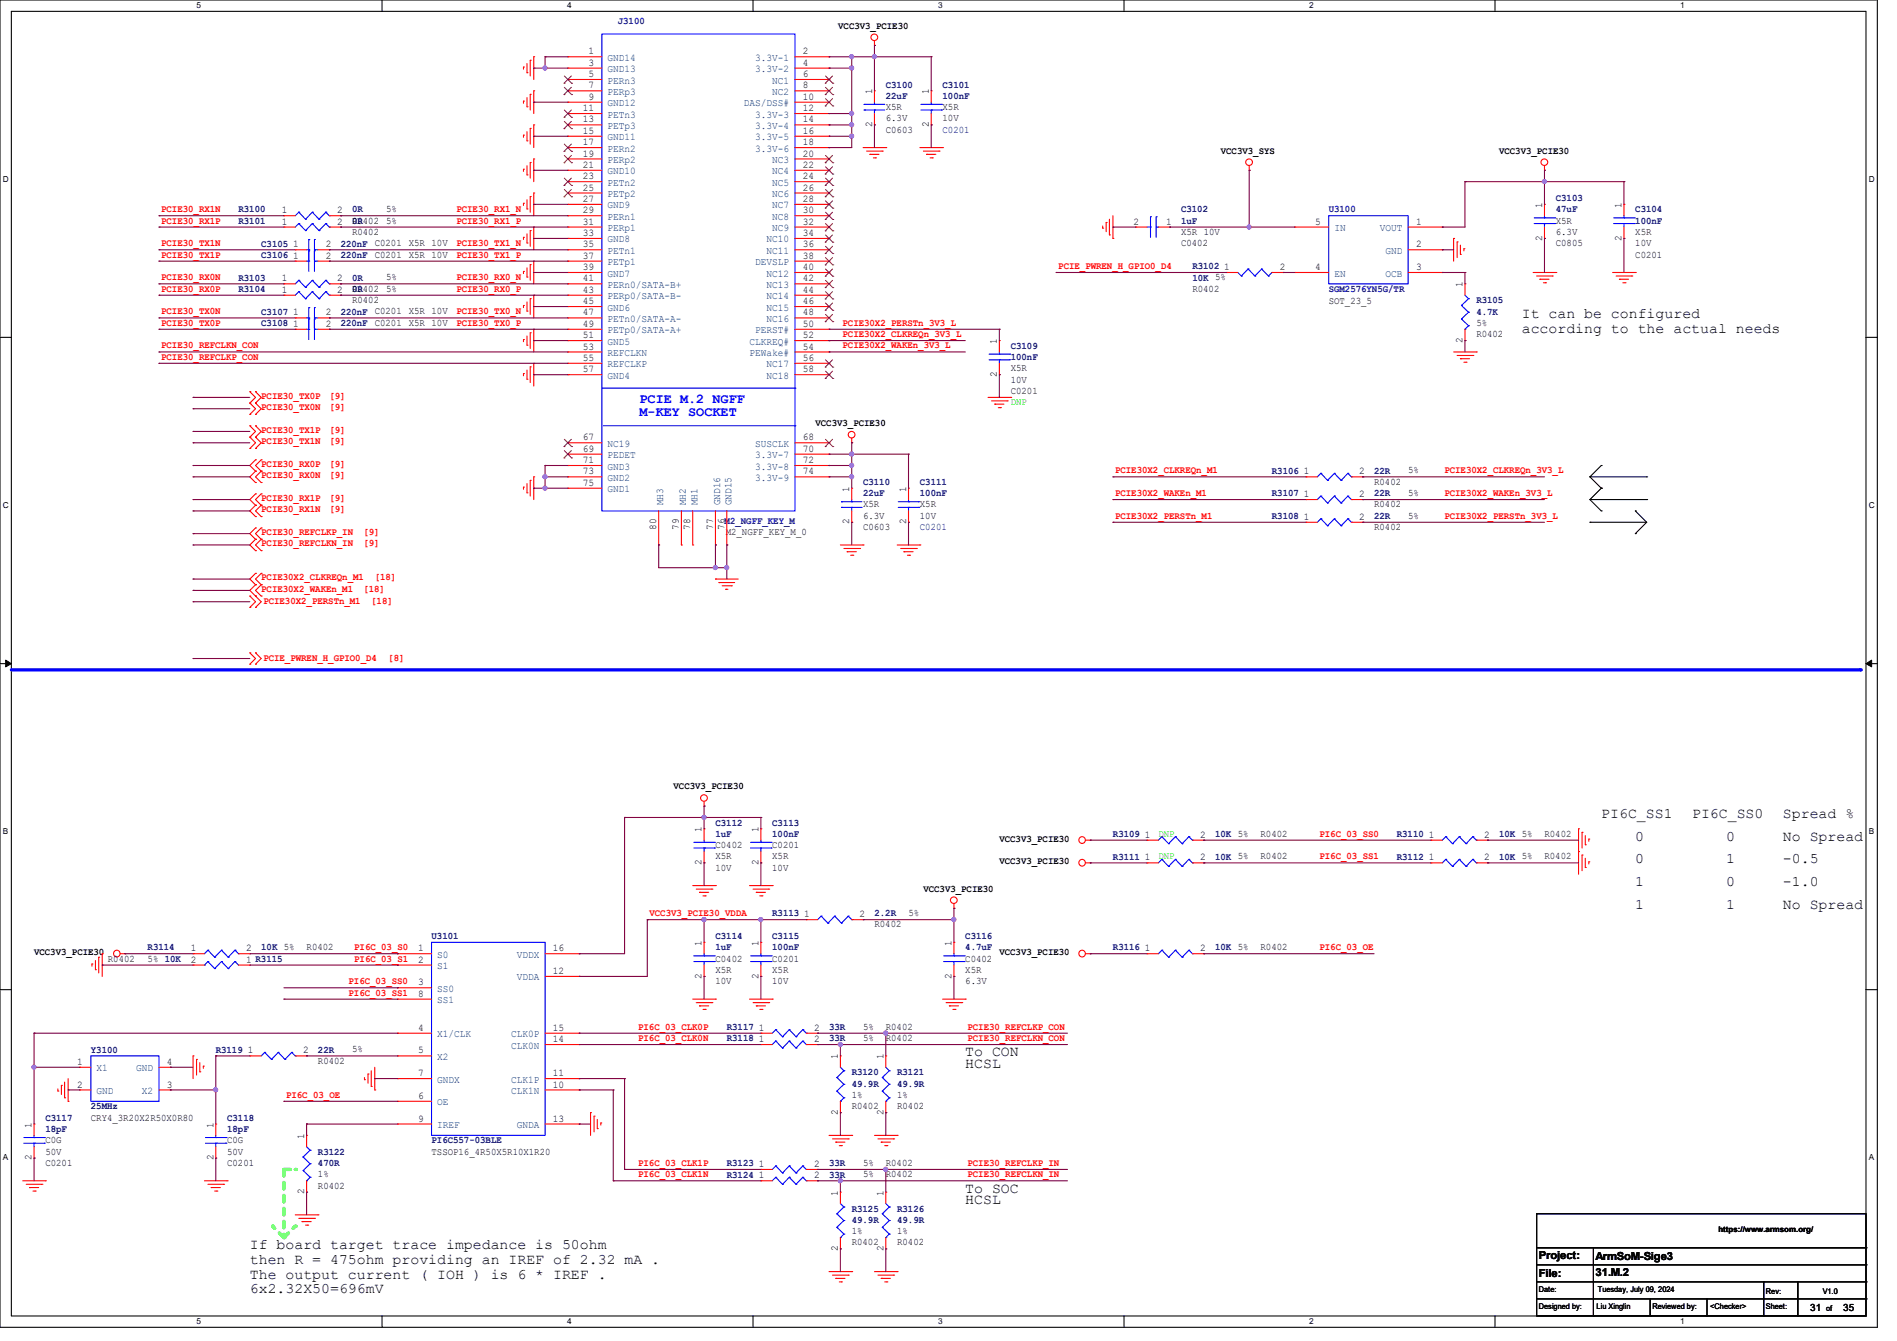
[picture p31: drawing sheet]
<svg xmlns="http://www.w3.org/2000/svg" width="297mm" height="210mm" viewBox="0 0 297 210" stroke-linecap="round" stroke-linejoin="round" font-family="sans-serif">
<defs><g id="words">
<g font-size="2.3">
<text x="238.3" y="49.9">It can be configured</text>
<text x="238.3" y="52.2">according to the actual needs</text>
<text x="250.7" y="128.1">PI6C_SS1</text>
<text x="256" y="131.7">0</text>
<text x="264.9" y="128.1">PI6C_SS0</text>
<text x="270.3" y="131.7">0</text>
<text x="279.1" y="128.1">Spread %</text>
<text x="279.1" y="131.7">No Spread</text>
<text x="256" y="135.2">0</text>
<text x="270.3" y="135.2">1</text>
<text x="279.1" y="135.2">-0.5</text>
<text x="256" y="138.8">1</text>
<text x="256" y="142.3">1</text>
<text x="270.3" y="138.8">0</text>
<text x="270.3" y="142.3">1</text>
<text x="279.1" y="138.8">-1.0</text>
<text x="279.1" y="142.3">No Spread</text>
<text x="151.1" y="165.4">To CON</text>
<text x="151.1" y="167.2">HCSL</text>
<text x="151.1" y="188.6">HCSL</text>
<text x="151.1" y="186.8">To SOC</text>
<text x="39.1" y="195.7">If board target trace impedance is 50ohm</text>
<text x="39.1" y="198">then R = 475ohm providing an IREF of 2.32 mA .</text>
<text x="39.1" y="200.2">The output current ( IOH ) is 6 * IREF .</text>
<text x="39.1" y="202.5">6x2.32X50=696mV</text>
</g>
<g font-size="2.1" fill="#00f">
<text x="100.1" y="63.1">PCIE M.2 NGFF</text>
<text x="100.1" y="65.2">M-KEY SOCKET</text>
</g>
<g font-size="1.7">
<text x="240.9" y="197.2">Project:</text>
<text x="249.8" y="197.4">ArmSoM-Sige3</text>
<text x="240.9" y="200">File:</text>
<text x="249.8" y="199.9">31.M.2</text>
</g>
<g font-size="1.6" fill="#0000a0">
<text x="96.7" y="3.8">J3100</text>
<text x="208" y="33.3">U3100</text>
<text x="208" y="45.7">SGM2576YN5G/TR</text>
<text x="113.5" y="82">M2_NGFF_KEY_M</text>
</g>
<g font-size="1.6">
<text x="131.2" y="4.5">VCC3V3_PCIE30</text>
<text x="92.1" y="8.5">1</text>
<text x="92.1" y="10.3">3</text>
<text x="125.7" y="8.5">2</text>
<text x="125.7" y="10.3">4</text>
<text x="91.2" y="17.4">11</text>
<text x="92.1" y="12.1">5</text>
<text x="92.1" y="13.8">7</text>
<text x="92.1" y="15.6">9</text>
<text x="125.7" y="12.1">6</text>
<text x="125.7" y="13.8">8</text>
<text x="125.7" y="15.6">10</text>
<text x="125.7" y="17.4">12</text>
<text x="136.5" y="14.8" transform="rotate(-90 136.5 14.8)">1</text>
<text x="138.7" y="17.2">X5R</text>
<text x="145.4" y="14.8" transform="rotate(-90 145.4 14.8)">1</text>
<text x="147.6" y="17.2">X5R</text>
<text x="91.2" y="19.2">13</text>
<text x="91.2" y="21">15</text>
<text x="91.2" y="22.7">17</text>
<text x="125.7" y="19.2">14</text>
<text x="125.7" y="21">16</text>
<text x="125.7" y="22.7">18</text>
<text x="136.5" y="19.9" transform="rotate(-90 136.5 19.9)">2</text>
<text x="138.7" y="20.8">C0603</text>
<text x="138.7" y="19">6.3V</text>
<text x="145.4" y="19.9" transform="rotate(-90 145.4 19.9)">2</text>
<text x="147.6" y="19">10V</text>
<text x="91.2" y="24.5">19</text>
<text x="91.2" y="26.3">21</text>
<text x="91.2" y="28.1">23</text>
<text x="91.2" y="29.8">25</text>
<text x="125.7" y="24.5">20</text>
<text x="125.7" y="26.3">22</text>
<text x="125.7" y="28.1">24</text>
<text x="125.7" y="29.8">26</text>
<text x="191.1" y="24">VCC3V3_SYS</text>
<text x="234.7" y="24">VCC3V3_PCIE30</text>
<text x="44.1" y="35.2">1</text>
<text x="44.1" y="33.4">1</text>
<text x="52.8" y="35.2">2</text>
<text x="52.8" y="33.4">2</text>
<text x="55.1" y="35">R0402</text>
<text x="60.5" y="35">5%</text>
<text x="60.5" y="33.2">5%</text>
<text x="91.2" y="31.6">27</text>
<text x="91.2" y="33.4">29</text>
<text x="91.2" y="35.2">31</text>
<text x="125.7" y="31.6">28</text>
<text x="125.7" y="33.4">30</text>
<text x="125.7" y="35.2">32</text>
<text x="177.5" y="35.2">2</text>
<text x="182.6" y="35.2">1</text>
<text x="205.9" y="35.2">5</text>
<text x="221.7" y="35.2">1</text>
<text x="241.4" y="32.6" transform="rotate(-90 241.4 32.6)">1</text>
<text x="243.6" y="35">X5R</text>
<text x="253.9" y="32.6" transform="rotate(-90 253.9 32.6)">1</text>
<text x="45.9" y="40.5">1</text>
<text x="45.9" y="38.7">1</text>
<text x="51" y="40.5">2</text>
<text x="51" y="38.7">2</text>
<text x="55.1" y="36.8">R0402</text>
<text x="58.7" y="40.3">C0201</text>
<text x="58.7" y="38.6">C0201</text>
<text x="64" y="40.3">X5R 10V</text>
<text x="64" y="38.6">X5R 10V</text>
<text x="91.2" y="37">33</text>
<text x="91.2" y="38.7">35</text>
<text x="91.2" y="40.5">37</text>
<text x="125.7" y="37">34</text>
<text x="125.7" y="38.7">36</text>
<text x="125.7" y="40.5">38</text>
<text x="184.9" y="38.6">C0402</text>
<text x="184.9" y="36.8">X5R 10V</text>
<text x="221.7" y="38.7">2</text>
<text x="241.4" y="37.7" transform="rotate(-90 241.4 37.7)">2</text>
<text x="243.6" y="38.6">C0805</text>
<text x="243.6" y="36.8">6.3V</text>
<text x="253.9" y="37.7" transform="rotate(-90 253.9 37.7)">2</text>
<text x="256" y="40.3">C0201</text>
<text x="256" y="36.8">X5R</text>
<text x="256" y="38.6">10V</text>
<text x="44.1" y="45.8">1</text>
<text x="44.1" y="44.1">1</text>
<text x="52.8" y="45.8">2</text>
<text x="52.8" y="44.1">2</text>
<text x="55.1" y="47.5">R0402</text>
<text x="55.1" y="45.7">R0402</text>
<text x="60.5" y="45.7">5%</text>
<text x="60.5" y="43.9">5%</text>
<text x="91.2" y="42.3">39</text>
<text x="91.2" y="44.1">41</text>
<text x="91.2" y="45.8">43</text>
<text x="91.2" y="47.6">45</text>
<text x="125.7" y="42.3">40</text>
<text x="125.7" y="44.1">42</text>
<text x="125.7" y="45.8">44</text>
<text x="125.7" y="47.6">46</text>
<text x="186.7" y="45.7">R0402</text>
<text x="191.7" y="42.3">1</text>
<text x="200.4" y="42.3">2</text>
<text x="205.9" y="42.3">4</text>
<text x="208" y="47.6">SOT_23_5</text>
<text x="221.7" y="42.3">3</text>
<text x="229" y="45" transform="rotate(-90 229 45)">1</text>
<text x="45.9" y="51.2">1</text>
<text x="45.9" y="49.4">1</text>
<text x="51" y="51.2">2</text>
<text x="51" y="49.4">2</text>
<text x="58.7" y="51">C0201</text>
<text x="58.7" y="49.2">C0201</text>
<text x="64" y="51">X5R 10V</text>
<text x="64" y="49.2">X5R 10V</text>
<text x="91.2" y="49.4">47</text>
<text x="91.2" y="51.2">49</text>
<text x="91.2" y="53">51</text>
<text x="125.7" y="49.4">48</text>
<text x="125.7" y="51.2">50</text>
<text x="125.7" y="53">52</text>
<text x="156.1" y="53.9" transform="rotate(-90 156.1 53.9)">1</text>
<text x="229" y="53.7" transform="rotate(-90 229 53.7)">2</text>
<text x="231.1" y="52.8">R0402</text>
<text x="231.1" y="51">5%</text>
<text x="91.2" y="54.7">53</text>
<text x="91.2" y="56.5">55</text>
<text x="91.2" y="58.3">57</text>
<text x="125.7" y="54.7">54</text>
<text x="125.7" y="56.5">56</text>
<text x="125.7" y="58.3">58</text>
<text x="156.1" y="59" transform="rotate(-90 156.1 59)">2</text>
<text x="158.2" y="58.1">X5R</text>
<text x="158.2" y="59.9">10V</text>
<text x="158.2" y="61.7">C0201</text>
<text x="91.2" y="69">67</text>
<text x="91.2" y="70.7">69</text>
<text x="125.7" y="69">68</text>
<text x="125.7" y="70.7">70</text>
<text x="127.7" y="66.7">VCC3V3_PCIE30</text>
<text x="91.2" y="72.5">71</text>
<text x="91.2" y="74.3">73</text>
<text x="91.2" y="76.1">75</text>
<text x="125.7" y="72.5">72</text>
<text x="125.7" y="74.3">74</text>
<text x="133" y="77" transform="rotate(-90 133 77)">1</text>
<text x="141.9" y="77" transform="rotate(-90 141.9 77)">1</text>
<text x="204.1" y="77.9">1</text>
<text x="204.1" y="74.3">1</text>
<text x="212.8" y="77.9">2</text>
<text x="212.8" y="74.3">2</text>
<text x="215.1" y="75.9">R0402</text>
<text x="220.5" y="77.7">5%</text>
<text x="220.5" y="74.1">5%</text>
<text x="102.7" y="83" transform="rotate(-90 102.7 83)">80</text>
<text x="106.3" y="83" transform="rotate(-90 106.3 83)">79</text>
<text x="108.1" y="83" transform="rotate(-90 108.1 83)">78</text>
<text x="111.6" y="83" transform="rotate(-90 111.6 83)">77</text>
<text x="113.4" y="83" transform="rotate(-90 113.4 83)">76</text>
<text x="113.6" y="83.7">M2_NGFF_KEY_M_0</text>
<text x="133" y="82.1" transform="rotate(-90 133 82.1)">2</text>
<text x="135.1" y="83">C0603</text>
<text x="135.1" y="79.5">X5R</text>
<text x="135.1" y="81.2">6.3V</text>
<text x="141.9" y="82.1" transform="rotate(-90 141.9 82.1)">2</text>
<text x="144" y="79.5">X5R</text>
<text x="144" y="81.2">10V</text>
<text x="204.1" y="81.4">1</text>
<text x="212.8" y="81.4">2</text>
<text x="215.1" y="79.5">R0402</text>
<text x="215.1" y="83">R0402</text>
<text x="220.5" y="81.2">5%</text>
<text x="105.5" y="123.6">VCC3V3_PCIE30</text>
<text x="109.9" y="130.3" transform="rotate(-90 109.9 130.3)">1</text>
<text x="118.7" y="130.3" transform="rotate(-90 118.7 130.3)">1</text>
<text x="156.5" y="131.8">VCC3V3_PCIE30</text>
<text x="179.2" y="131.2">1</text>
<text x="187.9" y="131.2">2</text>
<text x="197.4" y="131">R0402</text>
<text x="223.7" y="131.2">1</text>
<text x="232.4" y="131.2">2</text>
<text x="241.8" y="131">R0402</text>
<text x="109.9" y="135.5" transform="rotate(-90 109.9 135.5)">2</text>
<text x="112" y="132.8">C0402</text>
<text x="112" y="134.6">X5R</text>
<text x="112" y="136.4">10V</text>
<text x="118.7" y="135.5" transform="rotate(-90 118.7 135.5)">2</text>
<text x="120.9" y="132.8">C0201</text>
<text x="120.9" y="134.6">X5R</text>
<text x="120.9" y="136.4">10V</text>
<text x="156.5" y="135.3">VCC3V3_PCIE30</text>
<text x="179.2" y="134.7">1</text>
<text x="187.9" y="134.7">2</text>
<text x="197.4" y="134.6">R0402</text>
<text x="223.7" y="134.7">1</text>
<text x="232.4" y="134.7">2</text>
<text x="241.8" y="134.6">R0402</text>
<text x="125.9" y="143.6">1</text>
<text x="134.6" y="143.6">2</text>
<text x="142.2" y="143.5">5%</text>
<text x="144.6" y="139.6">VCC3V3_PCIE30</text>
<text x="5.3" y="149.6">VCC3V3_PCIE30</text>
<text x="29.9" y="149">1</text>
<text x="38.6" y="149">2</text>
<text x="48" y="148.8">R0402</text>
<text x="65.4" y="149">1</text>
<text x="86.6" y="149">16</text>
<text x="109.9" y="148.1" transform="rotate(-90 109.9 148.1)">1</text>
<text x="118.7" y="148.1" transform="rotate(-90 118.7 148.1)">1</text>
<text x="136.9" y="145.2">R0402</text>
<text x="149" y="148.1" transform="rotate(-90 149 148.1)">1</text>
<text x="156.5" y="149.6">VCC3V3_PCIE30</text>
<text x="179.2" y="149">1</text>
<text x="187.9" y="149">2</text>
<text x="197.4" y="148.8">R0402</text>
<text x="16.9" y="150.6">R0402</text>
<text x="23.1" y="150.6">5% 10K</text>
<text x="29.9" y="150.7">2</text>
<text x="38.6" y="150.7">1 R3115</text>
<text x="65.4" y="150.7">2</text>
<text x="65.4" y="154.3">3</text>
<text x="86.6" y="152.5">12</text>
<text x="109.9" y="153.2" transform="rotate(-90 109.9 153.2)">2</text>
<text x="112" y="150.6">C0402</text>
<text x="112" y="152.4">X5R</text>
<text x="112" y="154.1">10V</text>
<text x="118.7" y="153.2" transform="rotate(-90 118.7 153.2)">2</text>
<text x="120.9" y="150.6">C0201</text>
<text x="120.9" y="152.4">X5R</text>
<text x="120.9" y="154.1">10V</text>
<text x="149" y="153.2" transform="rotate(-90 149 153.2)">2</text>
<text x="151.1" y="150.6">C0402</text>
<text x="151.1" y="152.4">X5R</text>
<text x="151.1" y="154.1">6.3V</text>
<text x="65.4" y="161.4">4</text>
<text x="65.4" y="156.1">8</text>
<text x="86.6" y="161.4">15</text>
<text x="118.8" y="161.4">1</text>
<text x="127.5" y="161.4">2</text>
<text x="135.1" y="161.2">5%</text>
<text x="138.7" y="161.2">R0402</text>
<text x="12.1" y="166.8">1</text>
<text x="26.1" y="166.8">4</text>
<text x="38.8" y="165">1</text>
<text x="47.5" y="165">2</text>
<text x="49.8" y="166.6">R0402</text>
<text x="55.1" y="164.8">5%</text>
<text x="65.4" y="165">5</text>
<text x="86.6" y="163.2">14</text>
<text x="118.8" y="163.2">1</text>
<text x="127.5" y="163.2">2</text>
<text x="131.2" y="165.9" transform="rotate(-90 131.2 165.9)">1</text>
<text x="135.1" y="163">5%</text>
<text x="138.3" y="165.9" transform="rotate(-90 138.3 165.9)">1</text>
<text x="138.7" y="163">R0402</text>
<text x="12.1" y="170.3">2</text>
<text x="26.1" y="170.3">3</text>
<text x="65.4" y="168.5">7</text>
<text x="65.4" y="172.1">6</text>
<text x="86.6" y="170.3">10</text>
<text x="86.6" y="168.5">11</text>
<text x="133.3" y="173.7">R0402</text>
<text x="133.3" y="171.9">1%</text>
<text x="140.5" y="173.7">R0402</text>
<text x="140.5" y="171.9">1%</text>
<text x="5" y="176.6" transform="rotate(-90 5 176.6)">1</text>
<text x="7.1" y="179">C0G</text>
<text x="14.2" y="175.5">CRY4_3R20X2R50X0R80</text>
<text x="33.4" y="176.6" transform="rotate(-90 33.4 176.6)">1</text>
<text x="35.6" y="179">C0G</text>
<text x="47.6" y="178.4" transform="rotate(-90 47.6 178.4)">1</text>
<text x="65.4" y="175.6">9</text>
<text x="86.6" y="175.6">13</text>
<text x="131.2" y="174.6" transform="rotate(-90 131.2 174.6)">2</text>
<text x="138.3" y="174.6" transform="rotate(-90 138.3 174.6)">2</text>
<text x="5" y="181.7" transform="rotate(-90 5 181.7)">2</text>
<text x="7.1" y="182.6">C0201</text>
<text x="7.1" y="180.8">50V</text>
<text x="33.4" y="181.7" transform="rotate(-90 33.4 181.7)">2</text>
<text x="35.6" y="182.6">C0201</text>
<text x="35.6" y="180.8">50V</text>
<text x="49.8" y="184.4">1%</text>
<text x="67.6" y="180.8">TSSOP16_4R50X5R10X1R20</text>
<text x="118.8" y="184.5">1</text>
<text x="118.8" y="182.8">1</text>
<text x="127.5" y="184.5">2</text>
<text x="127.5" y="182.8">2</text>
<text x="135.1" y="184.4">5%</text>
<text x="135.1" y="182.6">5%</text>
<text x="138.7" y="184.4">R0402</text>
<text x="138.7" y="182.6">R0402</text>
<text x="47.6" y="187" transform="rotate(-90 47.6 187)">2</text>
<text x="49.8" y="186.1">R0402</text>
<text x="131.2" y="187.2" transform="rotate(-90 131.2 187.2)">1</text>
<text x="138.3" y="187.2" transform="rotate(-90 138.3 187.2)">1</text>
<text x="131.2" y="195.9" transform="rotate(-90 131.2 195.9)">2</text>
<text x="133.3" y="195">R0402</text>
<text x="133.3" y="193.3">1%</text>
<text x="138.3" y="195.9" transform="rotate(-90 138.3 195.9)">2</text>
<text x="140.5" y="195">R0402</text>
<text x="140.5" y="193.3">1%</text>
<text x="283.4" y="205.4">31</text>
<text x="288.6" y="205.4">35</text>
</g>
<g font-size="1.6" fill="#004080">
<text x="95.1" y="9.5">GND14</text>
<text x="95.1" y="11.3">GND13</text>
<text x="118.2" y="9.5">3.3V-1</text>
<text x="118.2" y="11.3">3.3V-2</text>
<text x="95.1" y="13.1">PERn3</text>
<text x="95.1" y="14.9">PERp3</text>
<text x="95.1" y="16.6">GND12</text>
<text x="116.5" y="16.6">DAS/DSS#</text>
<text x="120.9" y="13.1">NC1</text>
<text x="120.9" y="14.9">NC2</text>
<text x="95.1" y="18.4">PETn3</text>
<text x="95.1" y="20.2">PETp3</text>
<text x="95.1" y="22">GND11</text>
<text x="95.1" y="23.7">PERn2</text>
<text x="118.2" y="18.4">3.3V-3</text>
<text x="118.2" y="20.2">3.3V-4</text>
<text x="118.2" y="22">3.3V-5</text>
<text x="118.2" y="23.7">3.3V-6</text>
<text x="95.1" y="25.5">PERp2</text>
<text x="95.1" y="27.3">GND10</text>
<text x="95.1" y="29.1">PETn2</text>
<text x="120.9" y="25.5">NC3</text>
<text x="120.9" y="27.3">NC4</text>
<text x="120.9" y="29.1">NC5</text>
<text x="95.1" y="30.9">PETp2</text>
<text x="95.1" y="32.6">GND9</text>
<text x="95.1" y="34.4">PERn1</text>
<text x="120.9" y="30.9">NC6</text>
<text x="120.9" y="32.6">NC7</text>
<text x="120.9" y="34.4">NC8</text>
<text x="95.1" y="36.2">PERp1</text>
<text x="95.1" y="38">GND8</text>
<text x="95.1" y="39.8">PETn1</text>
<text x="95.1" y="41.5">PETp1</text>
<text x="118.2" y="41.5">DEVSLP</text>
<text x="120" y="38">NC10</text>
<text x="120" y="39.8">NC11</text>
<text x="120.9" y="36.2">NC9</text>
<text x="208.9" y="36.2">IN</text>
<text x="216" y="36.2">VOUT</text>
<text x="216.9" y="39.8">GND</text>
<text x="95.1" y="43.3">GND7</text>
<text x="95.1" y="45.1">PERn0/SATA-B+</text>
<text x="95.1" y="46.9">PERp0/SATA-B-</text>
<text x="120" y="43.3">NC12</text>
<text x="120" y="45.1">NC13</text>
<text x="120" y="46.9">NC14</text>
<text x="208.9" y="43.3">EN</text>
<text x="216.9" y="43.3">OCB</text>
<text x="95.1" y="48.6">GND6</text>
<text x="95.1" y="50.4">PETn0/SATA-A-</text>
<text x="95.1" y="52.2">PETp0/SATA-A+</text>
<text x="95.1" y="54">GND5</text>
<text x="117.3" y="54">CLKREQ#</text>
<text x="118.2" y="52.2">PERST#</text>
<text x="120" y="48.6">NC15</text>
<text x="120" y="50.4">NC16</text>
<text x="95.1" y="55.8">REFCLKN</text>
<text x="95.1" y="57.5">REFCLKP</text>
<text x="95.1" y="59.3">GND4</text>
<text x="117.3" y="55.8">PEWake#</text>
<text x="120" y="57.5">NC17</text>
<text x="120" y="59.3">NC18</text>
<text x="95.1" y="70">NC19</text>
<text x="95.1" y="71.8">PEDET</text>
<text x="118.2" y="70">SUSCLK</text>
<text x="118.2" y="71.8">3.3V-7</text>
<text x="95.1" y="73.5">GND3</text>
<text x="95.1" y="75.3">GND2</text>
<text x="95.1" y="77.1">GND1</text>
<text x="118.2" y="73.5">3.3V-8</text>
<text x="118.2" y="75.3">3.3V-9</text>
<text x="103.8" y="79.1" transform="rotate(-90 103.8 79.1)">MH3</text>
<text x="107.4" y="79.1" transform="rotate(-90 107.4 79.1)">MH2</text>
<text x="109.2" y="79.1" transform="rotate(-90 109.2 79.1)">MH1</text>
<text x="112.7" y="79.1" transform="rotate(-90 112.7 79.1)">GND16</text>
<text x="114.5" y="79.1" transform="rotate(-90 114.5 79.1)">GND15</text>
<text x="68.5" y="150">S0</text>
<text x="80.9" y="150">VDDX</text>
<text x="68.5" y="151.8">S1</text>
<text x="68.5" y="155.3">SS0</text>
<text x="80.9" y="153.5">VDDA</text>
<text x="68.5" y="157.1">SS1</text>
<text x="15.1" y="167.8">X1</text>
<text x="21.3" y="167.8">GND</text>
<text x="68.5" y="162.4">X1/CLK</text>
<text x="68.5" y="166">X2</text>
<text x="80" y="162.4">CLK0P</text>
<text x="80" y="164.2">CLK0N</text>
<text x="15.1" y="171.3">GND</text>
<text x="22.2" y="171.3">X2</text>
<text x="68.5" y="169.5">GNDX</text>
<text x="68.5" y="173.1">OE</text>
<text x="80" y="171.3">CLK1N</text>
<text x="80" y="169.5">CLK1P</text>
<text x="68.5" y="176.7">IREF</text>
<text x="80.9" y="176.7">GNDA</text>
</g>
<g font-size="1.6" fill="#000080">
<text x="138.7" y="13.7">C3100</text>
<text x="138.7" y="15.5">22uF</text>
<text x="147.6" y="13.7">C3101</text>
<text x="147.6" y="15.5">100nF</text>
<text x="147.6" y="20.8">C0201</text>
<text x="37.3" y="35.1">R3101</text>
<text x="37.3" y="33.3">R3100</text>
<text x="55.1" y="35.1">0R</text>
<text x="55.1" y="33.3">0R</text>
<text x="184.9" y="33.3">C3102</text>
<text x="184.9" y="35.1">1uF</text>
<text x="243.6" y="31.5">C3103</text>
<text x="243.6" y="33.3">47uF</text>
<text x="256" y="33.3">C3104</text>
<text x="256" y="35.1">100nF</text>
<text x="40.9" y="40.4">C3106</text>
<text x="40.9" y="38.6">C3105</text>
<text x="53.3" y="40.4">220nF</text>
<text x="53.3" y="38.6">220nF</text>
<text x="37.3" y="45.7">R3104</text>
<text x="37.3" y="43.9">R3103</text>
<text x="55.1" y="45.7">0R</text>
<text x="55.1" y="43.9">0R</text>
<text x="186.7" y="42.2">R3102</text>
<text x="186.7" y="43.9">10K 5%</text>
<text x="231.1" y="47.5">R3105</text>
<text x="40.9" y="51.1">C3108</text>
<text x="40.9" y="49.3">C3107</text>
<text x="53.3" y="51.1">220nF</text>
<text x="53.3" y="49.3">220nF</text>
<text x="231.1" y="49.3">4.7K</text>
<text x="158.2" y="54.6">C3109</text>
<text x="158.2" y="56.4">100nF</text>
<text x="135.1" y="75.9">C3110</text>
<text x="135.1" y="77.7">22uF</text>
<text x="144" y="75.9">C3111</text>
<text x="144" y="77.7">100nF</text>
<text x="199.1" y="77.7">R3107</text>
<text x="199.1" y="74.2">R3106</text>
<text x="215.1" y="77.7">22R</text>
<text x="215.1" y="74.2">22R</text>
<text x="144" y="83">C0201</text>
<text x="199.1" y="81.3">R3108</text>
<text x="215.1" y="81.3">22R</text>
<text x="112" y="129.3">C3112</text>
<text x="112" y="131.1">1uF</text>
<text x="120.9" y="129.3">C3113</text>
<text x="120.9" y="131.1">100nF</text>
<text x="174.2" y="131.1">R3109</text>
<text x="190.2" y="131.1">10K 5%</text>
<text x="218.7" y="131.1">R3110</text>
<text x="234.7" y="131.1">10K 5%</text>
<text x="174.2" y="134.6">R3111</text>
<text x="190.2" y="134.6">10K 5%</text>
<text x="218.7" y="134.6">R3112</text>
<text x="234.7" y="134.6">10K 5%</text>
<text x="120.9" y="143.5">R3113</text>
<text x="136.9" y="143.5">2.2R</text>
<text x="23.1" y="148.8">R3114</text>
<text x="40.9" y="148.8">10K 5%</text>
<text x="67.6" y="147.1">U3101</text>
<text x="112" y="147.1">C3114</text>
<text x="112" y="148.8">1uF</text>
<text x="120.9" y="147.1">C3115</text>
<text x="120.9" y="148.8">100nF</text>
<text x="151.1" y="147.1">C3116</text>
<text x="151.1" y="148.8">4.7uF</text>
<text x="174.2" y="148.8">R3116</text>
<text x="190.2" y="148.8">10K 5%</text>
<text x="113.8" y="161.3">R3117</text>
<text x="129.8" y="161.3">33R</text>
<text x="14.2" y="164.8">Y3100</text>
<text x="33.8" y="164.8">R3119</text>
<text x="49.8" y="164.8">22R</text>
<text x="113.8" y="163.1">R3118</text>
<text x="129.8" y="163.1">33R</text>
<text x="14.2" y="173.7">25MHz</text>
<text x="133.3" y="168.4">R3120</text>
<text x="133.3" y="170.2">49.9R</text>
<text x="140.5" y="168.4">R3121</text>
<text x="140.5" y="170.2">49.9R</text>
<text x="7.1" y="175.5">C3117</text>
<text x="7.1" y="177.3">18pF</text>
<text x="35.6" y="175.5">C3118</text>
<text x="35.6" y="177.3">18pF</text>
<text x="67.6" y="179.1">PI6C557-03BLE</text>
<text x="49.8" y="180.8">R3122</text>
<text x="49.8" y="182.6">470R</text>
<text x="113.8" y="184.4">R3124</text>
<text x="113.8" y="182.6">R3123</text>
<text x="129.8" y="184.4">33R</text>
<text x="129.8" y="182.6">33R</text>
<text x="133.3" y="189.7">R3125</text>
<text x="133.3" y="191.5">49.9R</text>
<text x="140.5" y="189.7">R3126</text>
<text x="140.5" y="191.5">49.9R</text>
</g>
<g font-size="1.6" fill="#f00">
<text x="25.2" y="35">PCIE30_RX1P</text>
<text x="25.2" y="33.2">PCIE30_RX1N</text>
<text x="71.5" y="33.2">PCIE30_RX1_N</text>
<text x="71.5" y="35">PCIE30_RX1_P</text>
<text x="25.2" y="40.3">PCIE30_TX1P</text>
<text x="25.2" y="38.6">PCIE30_TX1N</text>
<text x="71.5" y="38.6">PCIE30_TX1_N</text>
<text x="71.5" y="40.3">PCIE30_TX1_P</text>
<text x="25.2" y="45.7">PCIE30_RX0P</text>
<text x="25.2" y="43.9">PCIE30_RX0N</text>
<text x="71.5" y="43.9">PCIE30_RX0_N</text>
<text x="71.5" y="45.7">PCIE30_RX0_P</text>
<text x="165.7" y="42.1">PCIE_PWREN_H_GPIO0_D4</text>
<text x="25.2" y="51">PCIE30_TX0P</text>
<text x="25.2" y="49.2">PCIE30_TX0N</text>
<text x="71.5" y="49.2">PCIE30_TX0_N</text>
<text x="71.5" y="51">PCIE30_TX0_P</text>
<text x="131.9" y="51">PCIE30X2_PERSTn_3V3_L</text>
<text x="131.9" y="52.8">PCIE30X2_CLKREQn_3V3_L</text>
<text x="25.2" y="56.3">PCIE30_REFCLKP_CON</text>
<text x="25.2" y="54.6">PCIE30_REFCLKN_CON</text>
<text x="131.9" y="54.6">PCIE30X2_WAKEn_3V3_L</text>
<text x="40.9" y="62.4">PCIE30_TX0P</text>
<text x="40.9" y="64.2">PCIE30_TX0N</text>
<text x="51.6" y="62.4">[9]</text>
<text x="51.6" y="64.2">[9]</text>
<text x="40.9" y="67.8">PCIE30_TX1P</text>
<text x="40.9" y="69.6">PCIE30_TX1N</text>
<text x="51.6" y="67.8">[9]</text>
<text x="51.6" y="69.6">[9]</text>
<text x="40.9" y="73.1">PCIE30_RX0P</text>
<text x="40.9" y="74.9">PCIE30_RX0N</text>
<text x="51.6" y="73.1">[9]</text>
<text x="51.6" y="74.9">[9]</text>
<text x="174.6" y="74.1">PCIE30X2_CLKREQn_M1</text>
<text x="174.6" y="77.7">PCIE30X2_WAKEn_M1</text>
<text x="226.1" y="74.1">PCIE30X2_CLKREQn_3V3_L</text>
<text x="226.1" y="77.7">PCIE30X2_WAKEn_3V3_L</text>
<text x="40.9" y="83.8">PCIE30_REFCLKP_IN</text>
<text x="40.9" y="78.4">PCIE30_RX1P</text>
<text x="40.9" y="80.2">PCIE30_RX1N</text>
<text x="51.6" y="78.4">[9]</text>
<text x="51.6" y="80.2">[9]</text>
<text x="56.9" y="83.8">[9]</text>
<text x="174.6" y="81.2">PCIE30X2_PERSTn_M1</text>
<text x="226.1" y="81.2">PCIE30X2_PERSTn_3V3_L</text>
<text x="40.9" y="85.6">PCIE30_REFCLKN_IN</text>
<text x="56.9" y="85.6">[9]</text>
<text x="40.9" y="90.9">PCIE30X2_CLKREQn_M1</text>
<text x="40.9" y="92.7">PCIE30X2_WAKEn_M1</text>
<text x="41.2" y="94.6">PCIE30X2_PERSTn_M1</text>
<text x="56.9" y="92.7">[18]</text>
<text x="58.1" y="94.6">[18]</text>
<text x="58.7" y="90.9">[18]</text>
<text x="41.2" y="103.5">PCIE_PWREN_H_GPIO0_D4</text>
<text x="60.8" y="103.5">[8]</text>
<text x="206.6" y="131">PI6C_03_SS0</text>
<text x="206.6" y="134.6">PI6C_03_SS1</text>
<text x="101.7" y="143.5">VCC3V3_PCIE30_VDDA</text>
<text x="55.5" y="148.8">PI6C_03_S0</text>
<text x="206.6" y="148.8">PI6C_03_OE</text>
<text x="54.6" y="154.1">PI6C_03_SS0</text>
<text x="54.6" y="155.9">PI6C_03_SS1</text>
<text x="55.5" y="150.6">PI6C_03_S1</text>
<text x="99.9" y="161.2">PI6C_03_CLK0P</text>
<text x="151.5" y="161.2">PCIE30_REFCLKP_CON</text>
<text x="99.9" y="163">PI6C_03_CLK0N</text>
<text x="151.5" y="163">PCIE30_REFCLKN_CON</text>
<text x="44.8" y="171.9">PI6C_03_OE</text>
<text x="99.9" y="184.4">PI6C_03_CLK1N</text>
<text x="99.9" y="182.6">PI6C_03_CLK1P</text>
<text x="151.5" y="182.6">PCIE30_REFCLKP_IN</text>
<text x="151.5" y="184.4">PCIE30_REFCLKN_IN</text>
</g>
<g font-size="1.6" fill="#0f0">
<text x="158.2" y="63.5">DNP</text>
<text x="181.4" y="131">DNP</text>
<text x="181.4" y="134.6">DNP</text>
</g>
<g font-size="1.3">
<text x="30.8" y="1.3">5</text>
<text x="88.8" y="1.3">4</text>
<text x="146.9" y="1.3">3</text>
<text x="205" y="1.3">2</text>
<text x="263.1" y="1.3">1</text>
<text x=".5" y="28.4">D</text>
<text x="292.6" y="28.4">D</text>
<text x=".5" y="79.5">C</text>
<text x="292.6" y="79.5">C</text>
<text x=".5" y="130.6">B</text>
<text x="292.6" y="130.6">B</text>
<text x=".5" y="181.7">A</text>
<text x="292.6" y="181.7">A</text>
<text x="30.8" y="207.4">5</text>
<text x="88.8" y="207.4">4</text>
<text x="146.9" y="207.4">3</text>
<text x="205" y="207.4">2</text>
<text x="263.1" y="207.4">1</text>
</g>
<g font-size="1.2">
<text x="269" y="193">https://www.armsom.org/</text>
<text x="240.9" y="202.4">Date:</text>
<text x="250.1" y="202.4">Tuesday, July 09, 2024</text>
<text x="276.5" y="202.6">Rev:</text>
<text x="285.4" y="202.6">V1.0</text>
<text x="240.9" y="205.1">Designed by:</text>
<text x="250" y="205.1">Liu Xinglin</text>
<text x="258.7" y="205.1">Reviewed by:</text>
<text x="267.8" y="205.1">&lt;Checker&gt;</text>
<text x="276.5" y="205.1">Sheet:</text>
<text x="285.9" y="205.3">of</text>
</g>
</g></defs>
<g fill="none" stroke="#000" stroke-width=".17">
<path d="M0 0h293.9v207.9h-293.9zM1.8 1.8h290.3v204.3h-290.3zM59.8 0v1.8M117.9 0v1.8M176 0v1.8M234.1 0v1.8M0 52.8h1.8M292.1 52.8h1.8M0 103.9h1.8M292.1 103.9h1.8M0 155h1.8M292.1 155h1.8"/>
<path d="M59.8 206.1v1.8M117.9 206.1v1.8M176 206.1v1.8M234.1 206.1v1.8"/>
</g>
<path d="M.9 103.4l.9 .5-.9 .5zM292.1 103.9l.9-.5v1z" fill="#000"/>
<path d="M.9 103.4l.9 .5-.9 .5zM292.1 103.9l.9-.5v1z" fill="none" stroke="#000" stroke-width=".16"/>
<path d="M44.4 183.1h1.8" fill="none" stroke="#0f0" stroke-width=".51" stroke-dasharray="1 1"/>
<circle cx="46.2" cy="183.1" r=".25" fill="#0f0" stroke-dasharray="1 1"/>
<path d="M44.4 183.1v10.7" fill="none" stroke="#0f0" stroke-width=".51" stroke-dasharray="1 1"/>
<circle cx="44.5" cy="193.8" r=".25" fill="#0f0" stroke-dasharray="1 1"/>
<path d="M44.4 193.8l1.8-1.8" fill="none" stroke="#0f0" stroke-width=".51" stroke-dasharray="1 1"/>
<circle cx="46.2" cy="192" r=".25" fill="#0f0" stroke-dasharray="1 1"/>
<path d="M44.4 193.8l-1.7-1.8" fill="none" stroke="#0f0" stroke-width=".51" stroke-dasharray="1 1"/>
<circle cx="42.7" cy="192" r=".25" fill="#0f0" stroke-dasharray="1 1"/>
<g fill="none" stroke="#000" stroke-width=".17">
<path d="M248.9 78.2h8.9M248.9 78.2l1.8 1.8M248.9 74.7h8.9M248.9 74.7l1.8 1.8M250.7 76.5h.1M250.7 72.9h.1M250.7 76.5l-1.8 1.7M250.7 72.9l-1.8 1.8M257.8 78.2h.1M257.8 74.7h.1M248.9 81.8h.1M248.9 81.8h8.9"/>
<path d="M250.7 80h.1M256 80h.1M256 83.6h.1M256 80l1.8 1.8M257.8 81.8l-1.8 1.8"/>
</g>
<path d="M1.8 104.9h289.5" fill="none" stroke="#00f" stroke-width=".51"/>
<circle cx="291.3" cy="104.9" r=".25" fill="#00f"/>
<g fill="none" stroke="#f00" stroke-width=".17">
<path d="M82 10.5h.1M82 15.8h.1M82 10.5v.3M82 15.8v.4M82.5 11.4h.1M82.5 16.7h.1M82.5 9.9v1.5M82.5 15.3v1.4M83 9.4h.1M83 14.8h.1M83 9.4v2.5M83 14.8v2.4"/>
<path d="M83.6 8.9h.1M83.6 14.2h.1M83.6 19.6h.1M83.6 8.9v3.5M83.6 14.2v3.6M83.6 19.6v3.5M88.9 8.9h.1M88.9 10.7h.1M88.9 12.4h.1M88.9 14.2h.1M88.9 16h.1M88.9 17.8h.1"/>
<path d="M88.9 19.6h.1M88.9 8.9h5.3M88.9 10.7h5.3M88.9 12.4h5.3M88.9 14.2h5.3M88.9 16h5.3M88.9 17.8h5.3M88.9 19.6h5.3M124.5 8.9h5.3M124.5 10.7h5.3M124.5 12.4h5.3M124.5 14.2h5.3"/>
<path d="M124.5 16h5.3M124.5 17.8h5.3M124.5 19.6h5.3M129.8 8.9h.1M129.8 10.7h.1M129.8 12.4h.1M129.8 14.2h.1M129.8 16h.1M129.8 17.8h.1M129.8 19.6h.1M136.9 7.1h.1M136.9 14.2h.1"/>
<path d="M136.9 19.6h.1M136.9 6.4v.7M136.9 14.2v1.8M136.9 17.8v1.8M145.8 14.2h.1M145.8 19.6h.1M145.8 14.2v1.8M145.8 17.8v1.8M44.4 35.6h.1M44.4 33.8h.1M44.4 33.8h1.8M44.4 35.6h1.8"/>
<path d="M46.2 39.1h.1M46.2 39.1h1.8M49.8 39.1h1.8M51.6 39.1h.1M51.6 33.8h1.7M51.6 35.6h1.7M53.3 35.6h.1M53.3 33.8h.1M82 21.2h.1M82 26.5h.1M82 31.8h.1M82 37.2h.1"/>
<path d="M82 21.2v.3M82 26.5v.3M82 31.8v.4M82 37.2v.3M82.5 22.1h.1M82.5 27.4h.1M82.5 32.7h.1M82.5 38.1h.1M82.5 20.6v1.5M82.5 26v1.4M82.5 31.3v1.4M82.5 36.6v1.5"/>
<path d="M83 20.1h.1M83 25.4h.1M83 30.8h.1M83 36.1h.1M83 20.1v2.5M83 25.4v2.5M83 30.8v2.4M83 36.1v2.5M83.6 24.9h.1M83.6 30.2h.1M83.6 35.6h.1M83.6 24.9v3.5"/>
<path d="M83.6 30.2v3.6M83.6 35.6v3.5M88.9 21.3h.1M88.9 23.1h.1M88.9 24.9h.1M88.9 26.7h.1M88.9 28.4h.1M88.9 30.2h.1M88.9 32h.1M88.9 33.8h.1M88.9 35.6h.1M88.9 37.3h.1"/>
<path d="M88.9 39.1h.1M88.9 23.1h5.3M88.9 21.3h5.3M88.9 24.9h5.3M88.9 26.7h5.3M88.9 28.4h5.3M88.9 30.2h5.3M88.9 32h5.3M88.9 33.8h5.3M88.9 35.6h5.3M88.9 37.3h5.3M88.9 39.1h5.3"/>
<path d="M124.5 23.1h5.3M124.5 21.3h5.3M124.5 24.9h5.3M124.5 26.7h5.3M124.5 28.4h5.3M124.5 30.2h5.3M124.5 32h5.3M124.5 33.8h5.3M124.5 35.6h5.3M124.5 37.3h5.3M124.5 39.1h5.3M129.8 21.3h.1"/>
<path d="M129.8 23.1h.1M129.8 24.9h.1M129.8 26.7h.1M129.8 28.4h.1M129.8 30.2h.1M129.8 32h.1M129.8 33.8h.1M129.8 35.6h.1M129.8 37.3h.1M129.8 39.1h.1M135.1 23.1h3.6M135.7 23.7h2.4"/>
<path d="M136.2 24.2h.1M136.2 24.2h1.4M136.7 24.7h.4M137.1 24.7h.1M138.1 23.7h.1M138.7 23.1h.1M144 23.1h3.6M144.6 23.7h2.4M145.1 24.2h.1M145.1 24.2h1.4M145.6 24.7h.4M146 24.7h.1"/>
<path d="M147 23.7h.1M147.6 23.1h.1M172.6 35.7h.1M172.6 35.4v.3M173.2 34.8h.1M173.2 34.8v1.5M173.7 36.8h.1M173.7 34.3v2.5M174.2 37.3h.1M174.2 33.8v3.5M177.8 35.6h.1M177.8 35.6h1.8"/>
<path d="M181.4 35.6h1.7M183.1 35.6h.1M195.6 26.7h.1M195.6 26v.7M202.7 35.6h.1M202.7 35.6h5.3M220.5 35.6h5.3M220.5 39.1h5.3M225.8 39.1h.1M225.8 35.6h.1M227.6 37.3h.1M227.6 37.3v3.6"/>
<path d="M228.1 37.9h.1M228.1 37.9v2.4M228.6 39.8h.1M228.6 38.4v1.4M229.2 38.9h.1M229.2 38.9v.4M241.8 26.7h.1M241.8 32h.1M241.8 37.3h.1M241.8 26v.7M241.8 32v1.8M241.8 35.6v1.7"/>
<path d="M254.3 32h.1M254.3 37.3h.1M254.3 32v1.8M254.3 35.6v1.7M44.4 46.2h.1M44.4 44.4h.1M44.4 46.2h1.8M44.4 44.4h1.8M46.2 40.9h.1M46.2 51.6h.1M46.2 49.8h.1M46.2 40.9h1.8"/>
<path d="M46.2 49.8h1.8M46.2 51.6h1.8M49.8 40.9h1.8M49.8 49.8h1.8M49.8 51.6h1.8M51.6 40.9h.1M51.6 51.6h.1M51.6 49.8h.1M51.6 46.2h1.7M51.6 44.4h1.7M53.3 46.2h.1M53.3 44.4h.1"/>
<path d="M82 42.5h.1M82 47.8h.1M82 53.2h.1M82 58.5h.1M82 42.5v.3M82 47.8v.4M82 53.2v.3M82 58.5v.3M82.5 43.4h.1M82.5 48.7h.1M82.5 54.1h.1M82.5 59.4h.1"/>
<path d="M82.5 42v1.4M82.5 47.3v1.4M82.5 52.6v1.5M82.5 58v1.4M83 41.4h.1M83 46.8h.1M83 52.1h.1M83 57.4h.1M83 41.4v2.5M83 46.8v2.4M83 52.1v2.5M83 57.4v2.5"/>
<path d="M83.6 40.9h.1M83.6 46.2h.1M83.6 51.6h.1M83.6 56.9h.1M83.6 40.9v3.5M83.6 46.2v3.6M83.6 51.6v3.5M83.6 56.9v3.6M88.9 40.9h.1M88.9 42.7h.1M88.9 44.4h.1M88.9 46.2h.1"/>
<path d="M88.9 48h.1M88.9 49.8h.1M88.9 51.6h.1M88.9 53.3h.1M88.9 55.1h.1M88.9 56.9h.1M88.9 58.7h.1M88.9 42.7h5.3M88.9 55.1h5.3M88.9 40.9h5.3M88.9 46.2h5.3M88.9 44.4h5.3"/>
<path d="M88.9 48h5.3M88.9 49.8h5.3M88.9 51.6h5.3M88.9 53.3h5.3M88.9 56.9h5.3M88.9 58.7h5.3M124.5 42.7h5.3M124.5 55.1h5.3M124.5 40.9h5.3M124.5 46.2h5.3M124.5 44.4h5.3M124.5 48h5.3"/>
<path d="M124.5 49.8h5.3M124.5 51.6h5.3M124.5 53.3h5.3M124.5 56.9h5.3M124.5 58.7h5.3M129.8 40.9h.1M129.8 42.7h.1M129.8 44.4h.1M129.8 46.2h.1M129.8 48h.1M129.8 49.8h.1M129.8 51.6h.1"/>
<path d="M129.8 53.3h.1M129.8 55.1h.1M129.8 56.9h.1M129.8 58.7h.1M156.5 53.3h.1M156.5 58.7h.1M156.5 53.3v1.8M156.5 56.9v1.8M192 42.7h.1M192 42.7h1.8M199.1 42.7h1.8M200.9 42.7h.1"/>
<path d="M202.7 42.7h.1M202.7 42.7h5.3M220.5 42.7h5.3M225.8 42.7h.1M227.6 55.1h3.5M228.1 55.7h2.5M228.6 56.2h.1M228.6 56.2h1.5M229.2 56.7h.3M229.4 44.4h.1M229.4 53.3h.1M229.4 44.4v1.8"/>
<path d="M229.4 51.6v1.7M229.5 56.7h.1M230.6 55.7h.1M231.1 55.1h.1M240 42.7h3.6M240.6 43.2h2.4M241.1 43.7h.1M241.1 43.7h1.4M241.6 44.3h.4M242 44.3h.1M243 43.2h.1M243.6 42.7h.1"/>
<path d="M252.5 42.7h3.5M253 43.2h2.5M253.5 43.7h.1M253.5 43.7h1.5M254.1 44.3h.3M254.4 44.3h.1M255.5 43.2h.1M256 42.7h.1M39.1 63.1h.1M39.1 61.3h.1M39.1 64.9h.1M39.1 68.5h.1"/>
<path d="M39.1 66.7h.1M39.1 70.2h.1M39.1 61.3l.9 .9-.9 .9M39.1 63.1l.9 .9-.9 .9M39.1 66.7l.9 .9-.9 .9M39.1 68.5l.9 .8-.9 .9M40 63.1h.1M40 61.3h.1M40 64.9h.1M40 68.5h.1M40 66.7h.1M40 70.2h.1"/>
<path d="M40 72h.1M40 73.8h.1M40 75.6h.1M40 77.3h.1M40 79.1h.1M40 61.3l.9 .9-.9 .9M40 63.1l.9 .9-.9 .9M40 66.7l.9 .9-.9 .9M40 68.5l.9 .8-.9 .9M40 72l-.9 .9 .9 .9M40 73.8l-.9 .9 .9 .9M40 77.3l-.9 .9 .9 .9"/>
<path d="M40 79.1l-.9 .9 .9 .9M40.9 73.8h.1M40.9 72h.1M40.9 75.6h.1M40.9 79.1h.1M40.9 77.3h.1M40.9 72l-.9 .9 .9 .9M40.9 73.8l-.9 .9 .9 .9M40.9 77.3l-.9 .9 .9 .9M40.9 79.1l-.9 .9 .9 .9M82 76.3h.1M82 76.3v.3"/>
<path d="M82.5 77.2h.1M82.5 75.7v1.5M83 75.2h.1M83 75.2v2.5M83.6 74.7h.1M83.6 74.7v3.5M88.9 69.3h.1M88.9 71.1h.1M88.9 72.9h.1M88.9 74.7h.1M88.9 76.5h.1M88.9 69.3h5.3"/>
<path d="M88.9 71.1h5.3M88.9 72.9h5.3M88.9 74.7h5.3M88.9 76.5h5.3M124.5 69.3h5.3M124.5 71.1h5.3M124.5 72.9h5.3M124.5 74.7h5.3M129.8 69.3h.1M129.8 71.1h.1M129.8 72.9h.1M129.8 74.7h.1"/>
<path d="M133.3 69.3h.1M133.3 76.5h.1M133.3 68.6v.7M133.3 76.5v1.7M142.2 76.5h.1M142.2 76.5v1.7M154.7 62.2h3.5M155.2 62.8h2.5M155.7 63.3h.1M155.7 63.3h1.5M156.3 63.8h.3M156.6 63.8h.1"/>
<path d="M157.7 62.8h.1M158.2 62.2h.1M204.5 78.2h.1M204.5 74.7h.1M204.5 78.2h1.7M204.5 74.7h1.7M211.6 78.2h1.8M211.6 74.7h1.8M213.4 78.2h.1M213.4 74.7h.1M39.1 95.1h.1M39.1 93.3h.1"/>
<path d="M39.1 93.3l.9 .9-.9 .9M40 82.7h.1M40 84.5h.1M40 86.2h.1M40 80.9h.1M40 95.1h.1M40 93.3h.1M40 89.8h.1M40 91.6h.1M40 82.7l-.9 .9 .9 .9M40 84.5l-.9 .8 .9 .9M40 91.6l-.9 .9 1.8 1.7-.9 .9"/>
<path d="M40 89.8l-.9 .9 .9 .9M40.9 84.5h.1M40.9 82.7h.1M40.9 86.2h.1M40.9 80.9h.1M40.9 91.6h.1M40.9 89.8h.1M40.9 93.3h.1M40.9 82.7l-.9 .9 .9 .9M40.9 84.5l-.9 .8 .9 .9M40.9 89.8l-.9 .9 .9 .9M40.9 91.6l-.9 .9 .9 .8"/>
<path d="M103.1 85.3h.1M103.1 80v5.3M106.7 85.3h.1M106.7 80v5.3M108.5 85.3h.1M108.5 80v5.3M112 90.7h.1M112 85.3h.1M112 90.7h3.6M112 80v5.3M112.6 91.2h.1M112.6 91.2h2.4"/>
<path d="M113.1 91.7h1.4M113.6 92.3h.1M113.6 92.3h.4M113.8 85.3h.1M113.8 80v5.3M114.5 91.7h.1M131.6 85.3h3.5M132.1 85.9h2.5M132.6 86.4h.1M132.6 86.4h1.5M133.2 87h.3M133.3 81.8h.1"/>
<path d="M133.3 80v1.8M133.5 87h.1M134.6 85.9h.1M135.1 85.3h.1M140.5 85.3h3.5M141 85.9h2.5M141.5 86.4h.1M141.5 86.4h1.5M142.1 87h.3M142.2 81.8h.1M142.2 80v1.8M142.4 87h.1"/>
<path d="M143.5 85.9h.1M144 85.3h.1M204.5 81.8h.1M204.5 81.8h1.7M211.6 81.8h1.8M213.4 81.8h.1M39.1 104h.1M39.1 102.2h.1M39.1 102.2l.9 .9-.9 .9M40 104h.1M40 102.2h.1M40 102.2l.9 .9-.9 .9"/>
<path d="M108.5 138.7h3.5M109 139.2h2.5M109.5 139.7h.1M109.5 139.7h1.5M110.2 126.2h.1M110.2 129.8h.1M110.2 135.1h.1M110.2 125.5v.7M110.2 129.8v1.8M110.2 133.3v1.8M111.5 139.2h.1M112 138.7h.1"/>
<path d="M117.3 138.7h3.6M117.9 139.2h2.5M118.4 139.7h.1M118.4 139.7h1.4M119.1 129.8h.1M119.1 135.1h.1M119.1 129.8v1.8M119.1 133.3v1.8M120.4 139.2h.1M120.9 138.7h.1M170 131.6h.7M170 135.1h.7"/>
<path d="M170.7 131.6h.1M170.7 135.1h.1M179.6 131.6h.1M179.6 135.1h.1M179.6 131.6h1.8M179.6 135.1h1.8M186.7 131.6h1.8M186.7 135.1h1.8M188.5 131.6h.1M188.5 135.1h.1M224 131.6h.1M224 135.1h.1"/>
<path d="M224 131.6h1.8M224 135.1h1.8M231.1 131.6h1.8M231.1 135.1h1.8M232.9 131.6h.1M232.9 135.1h.1M247.1 129.8h.1M247.1 133.3h.1M247.1 129.8v7.1M247.7 130.3h.1M247.7 133.9h.1M247.7 130.3v2.5"/>
<path d="M247.7 133.9v2.5M248.2 132.3h.1M248.2 135.8h.1M248.2 130.9v1.4M248.2 134.4v1.4M248.8 131.4h.1M248.8 135h.1M248.8 131.4v.3M248.8 135v.3M14.4 151h.1M14.4 151v.3M14.9 151.8h.1"/>
<path d="M14.9 150.4v1.4M15.5 149.9h.1M15.5 149.9v2.5M16 149.4h.1M16 149.4v3.5M18.8 149.4h.8M19.6 149.4h.1M30.2 151.1h.1M30.2 149.4h.1M30.2 149.4h1.8M30.2 151.1h1.8M37.3 149.4h1.8"/>
<path d="M37.3 151.1h1.8M39.1 151.1h.1M39.1 149.4h.1M62.2 149.4h.1M62.2 151.1h.1M62.2 154.7h.1M62.2 156.5h.1M62.2 149.4h5.4M62.2 156.5h5.4M62.2 151.1h5.4M62.2 154.7h5.4M85.3 149.4h5.4"/>
<path d="M85.3 152.9h5.4M90.7 149.4h.1M90.7 152.9h.1M108.5 156.5h3.5M109 157h2.5M109.5 157.5h.1M109.5 157.5h1.5M110.1 140.3h.3M110.1 158.1h.3M110.2 147.6h.1M110.2 152.9h.1M110.2 147.6v1.8"/>
<path d="M110.2 151.1v1.8M110.4 140.3h.1M110.4 158.1h.1M111.5 157h.1M112 156.5h.1M117.3 156.5h3.6M117.9 157h2.5M118.4 157.5h.1M118.4 157.5h1.4M119 140.3h.3M119 158.1h.3M119.1 147.6h.1"/>
<path d="M119.1 152.9h.1M119.1 147.6v1.8M119.1 151.1v1.8M119.3 140.3h.1M119.3 158.1h.1M120.4 157h.1M120.9 156.5h.1M126.2 144h.1M126.2 144h1.8M133.3 144h1.8M135.1 144h.1M147.6 156.5h3.5"/>
<path d="M148.1 157h2.5M148.6 157.5h.1M148.6 157.5h1.5M149.2 158.1h.3M149.4 142.2h.1M149.4 147.6h.1M149.4 152.9h.1M149.4 141.5v.7M149.4 147.6v1.8M149.4 151.1v1.8M149.5 158.1h.1M150.6 157h.1"/>
<path d="M151.1 156.5h.1M170 149.4h.7M170.7 149.4h.1M179.6 149.4h.1M179.6 149.4h1.8M186.7 149.4h1.8M188.5 149.4h.1M5.3 176h.1M5.3 176v1.8M5.3 179.6v1.8M9.1 170.9h.1M9.1 170.5v.4"/>
<path d="M9.6 170h.1M9.6 170v1.4M10.1 171.9h.1M10.1 169.5v2.4M10.7 172.5h.1M10.7 168.9v3.6M12.4 167.1h.1M12.4 170.7h.1M12.4 167.1h1.8M12.4 170.7h1.8M24.9 167.1h1.8M24.9 170.7h1.8"/>
<path d="M26.7 170.7h.1M26.7 167.1h.1M30.2 165.4h.1M30.2 165.4v3.5M30.8 165.9h.1M30.8 165.9v2.5M31.3 167.9h.1M31.3 166.4v1.5M31.8 167h.1M31.8 167v.3M33.8 176h.1M33.8 176v1.8"/>
<path d="M33.8 179.6v1.8M39.1 165.4h.1M39.1 165.4h1.8M46.2 165.4h1.8M48 165.4h.1M48 177.8h.1M48 177.8v1.8M57.1 169.1h.1M57.1 168.7v.4M57.6 168.2h.1M57.6 168.2v1.4M58.1 170.1h.1"/>
<path d="M58.1 167.7v2.4M58.7 170.7h.1M58.7 167.1v3.6M62.2 161.8h.1M62.2 165.4h.1M62.2 168.9h.1M62.2 172.5h.1M62.2 176h.1M62.2 165.4h5.4M62.2 161.8h5.4M62.2 168.9h5.4M62.2 172.5h5.4"/>
<path d="M62.2 176h5.4M85.3 170.7h5.4M85.3 163.6h5.4M85.3 161.8h5.4M85.3 168.9h5.4M85.3 176h5.4M90.7 170.7h.1M90.7 168.9h.1M90.7 176h.1M90.7 161.8h.1M90.7 163.6h.1M92.5 174.2h.1"/>
<path d="M92.5 174.2v3.6M93 174.8h.1M93 174.8v2.4M93.5 176.7h.1M93.5 175.3v1.4M94.1 175.9h.1M94.1 175.9v.3M119.1 163.6h.1M119.1 161.8h.1M119.1 163.6h1.8M119.1 161.8h1.8M126.2 163.6h1.8"/>
<path d="M126.2 161.8h1.8M128 163.6h.1M128 161.8h.1M129.8 177.8h3.5M130.3 178.4h2.5M130.9 178.9h.1M130.9 178.9h1.4M131.4 179.4h.3M131.6 165.4h.1M131.6 174.2h.1M131.6 165.4v1.7M131.6 172.5v1.7"/>
<path d="M131.7 179.4h.1M132.8 178.4h.1M133.3 177.8h.1M136.9 177.8h3.6M137.5 178.4h2.4M138 178.9h.1M138 178.9h1.4M138.5 179.4h.4M138.7 165.4h.1M138.7 174.2h.1M138.7 165.4v1.7M138.7 172.5v1.7"/>
<path d="M138.9 179.4h.1M139.9 178.4h.1M140.5 177.8h.1M3.6 184.9h3.5M4.1 185.5h2.5M4.6 186h.1M4.6 186h1.5M5.2 186.5h.3M5.3 181.4h.1M5.5 186.5h.1M6.6 185.5h.1M7.1 184.9h.1"/>
<path d="M32 184.9h3.6M32.6 185.5h2.4M33.1 186h.1M33.1 186h1.4M33.6 186.5h.4M33.8 181.4h.1M34 186.5h.1M35 185.5h.1M35.6 184.9h.1M46.2 190.2h3.6M46.8 190.8h2.4M47.3 191.3h.1"/>
<path d="M47.3 191.3h1.4M47.8 191.9h.4M48 186.7h.1M48 184.9v1.8M48.2 191.9h.1M49.2 190.8h.1M49.8 190.2h.1M119.1 184.9h.1M119.1 183.1h.1M119.1 184.9h1.8M119.1 183.1h1.8M126.2 184.9h1.8"/>
<path d="M126.2 183.1h1.8M128 184.9h.1M128 183.1h.1M129.8 199.1h3.5M130.3 199.7h2.5M131.6 186.7h.1M131.6 195.6h.1M131.6 186.7v1.8M131.6 193.8v1.8M132.8 199.7h.1M133.3 199.1h.1M136.9 199.1h3.6"/>
<path d="M137.5 199.7h2.4M138.7 186.7h.1M138.7 195.6h.1M138.7 186.7v1.8M138.7 193.8v1.8M139.9 199.7h.1M140.5 199.1h.1M130.9 200.2h.1M130.9 200.2h1.4M131.4 200.7h.3M131.7 200.7h.1M138 200.2h.1"/>
<path d="M138 200.2h1.4M138.5 200.7h.4M138.9 200.7h.1"/>
<circle cx="136.9" cy="5.8" r=".52"/>
<circle cx="195.6" cy="25.4" r=".52"/>
<circle cx="241.8" cy="25.4" r=".52"/>
<circle cx="133.3" cy="68.1" r=".52"/>
<circle cx="110.2" cy="125" r=".52"/>
<circle cx="169.4" cy="135.1" r=".52"/>
<circle cx="169.4" cy="131.6" r=".52"/>
<circle cx="18.3" cy="149.3" r=".52"/>
<circle cx="149.3" cy="141" r=".52"/>
<circle cx="169.4" cy="149.3" r=".52"/>
</g>
<g fill="none" stroke="#000" stroke-width=".17">
<path d="M240.6 190.1h51.5v16h-51.5zM240.6 195.4h51.5M240.6 198.1h51.5M249.5 195.4v10.7M292.1 195.4h.1M292.1 198.1h.1M240.6 200.7h51.5M240.6 203.4h51.5M249.5 206.1h.1M258.4 206.1h.1M258.4 203.4v2.7M267.3 206.1h.1"/>
<path d="M267.3 203.4v2.7M276.1 206.1h.1M276.1 200.7v5.4M281.5 206.1h.1M281.5 200.7v5.4M292.1 200.7h.1M292.1 203.4h.1"/>
</g>
<g fill="none" stroke="#00f" stroke-width=".17">
<path d="M94.2 5.3h30.3v74.7h-30.3zM135.3 17.2h.1M135.3 16.3h.1M135.3 17.2h3.2M135.3 16.3h3.2M136.9 16.3h.1M136.9 17.2h.1M136.9 16v.3M136.9 17.2v.6M144.2 17.2h3.2M144.2 16.3h3.2M145.8 16.3h.1"/>
<path d="M145.8 17.2h.1M145.8 16v.3M145.8 17.2v.6M147.4 17.2h.1M147.4 16.3h.1M46.8 35h.1M46.8 33.2h.1M46.8 35l-.6 .6M46.8 35l1 1.1M46.8 33.2l-.6 .6M46.8 33.2l1 1.1M47.8 36.1h.1"/>
<path d="M47.8 34.3h.1M48 39.1h.3M48.3 39.3h.1M48.3 39.1h.1M48.3 37.5h.1M48.3 37.5v5M48.9 35h.1M48.9 33.2h.1M48.9 35l-1.1 1.1M48.9 35l1.1 1.1M48.9 33.2l-1.1 1.1M48.9 33.2l1.1 1.1"/>
<path d="M49.2 39.3h.1M49.2 37.5h.1M49.2 39.1h.1M49.2 37.5v5M49.2 39.1h.6M50 36.1h.1M50 34.3h.1M51 35h.1M51 33.2h.1M51 35l-1 1.1M51 35l.6 .6M51 33.2l-1 1.1"/>
<path d="M51 33.2l.6 .6M51.6 35.6h.1M51.6 33.8h.1M179.6 35.6h.5M180.1 34h.1M180.1 35.6h.1M180.1 34v3.2M181 35.6h.1M181 34h.1M181 35.6h.4M181 34v3.2M208 33.8h12.5v10.6h-12.5z"/>
<path d="M240.2 35h3.2M240.2 34.1h3.2M241.8 34.1h.1M241.8 35h.1M241.8 33.8v.3M241.8 35v.6M243.4 35h.1M243.4 34.1h.1M252.6 35h3.3M252.6 34.1h3.3M254.3 34.1h.1M254.3 35h.1"/>
<path d="M254.3 33.8v.3M254.3 35v.6M255.9 35h.1M255.9 34.1h.1M46.8 45.7h.1M46.8 43.9h.1M46.8 45.7l-.6 .5M46.8 45.7l1 1.1M46.8 43.9l-.6 .5M46.8 43.9l1 1.1M47.8 46.8h.1M47.8 45h.1"/>
<path d="M48 40.9h.3M48 51.6h.3M48 49.8h.3M48.3 40.9h.1M48.3 51.6h.1M48.3 50h.1M48.3 49.8h.1M48.3 48.2h.1M48.3 48.2v5M48.9 45.7h.1M48.9 43.9h.1M48.9 45.7l-1.1 1.1"/>
<path d="M48.9 45.7l1.1 1.1M48.9 43.9l-1.1 1.1M48.9 43.9l1.1 1.1M49.2 40.9h.1M49.2 50h.1M49.2 51.6h.1M49.2 48.2h.1M49.2 49.8h.1M49.2 40.9h.6M49.2 48.2v5M49.2 51.6h.6M49.2 49.8h.6"/>
<path d="M50 46.8h.1M50 45h.1M51 45.7h.1M51 43.9h.1M51 45.7l-1 1.1M51 45.7l.6 .5M51 43.9l-1 1.1M51 43.9l.6 .5M51.6 46.2h.1M51.6 44.4h.1M154.9 56.3h3.2M154.9 55.5h3.2"/>
<path d="M156.5 55.5h.1M156.5 56.3h.1M156.5 55.1v.4M156.5 56.3v.6M158.1 56.3h.1M158.1 55.5h.1M193.8 42.7l.6 .5M194.4 43.2h.1M195.4 42.1h.1M195.4 42.1l-1 1.1M195.4 42.1l1.1 1.1M196.5 43.2h.1"/>
<path d="M197.5 42.1h.1M197.5 42.1l-1 1.1M197.5 42.1l1.1 1.1M198.6 43.2h.1M199.1 42.7h.1M199.1 42.7l-.5 .5M228.8 47.8h.1M228.8 50h.1M228.8 47.8l1.1 1.1M228.8 50l1.1 1M229.4 51.6h.1M229.4 46.2l.5 .6"/>
<path d="M229.9 46.8h.1M229.9 48.9h.1M229.9 51h.1M229.9 46.8l-1.1 1M229.9 48.9l-1.1 1.1M229.9 51l-.5 .6M94.2 60.8h30.3M94.4 66.7h30.1M124.5 60.8h.1M124.5 66.7h.1M131.7 79.5h.1M131.7 78.6h.1"/>
<path d="M131.7 79.5h3.3M131.7 78.6h3.3M133.3 78.6h.1M133.3 79.5h.1M133.3 78.2v.4M133.3 79.5v.5M140.6 79.5h3.2M140.6 78.6h3.2M142.2 78.6h.1M142.2 79.5h.1M142.2 78.2v.4M142.2 79.5v.5"/>
<path d="M143.8 79.5h.1M143.8 78.6h.1M206.8 77.7h.1M206.8 74.1h.1M206.8 77.7l-.6 .5M206.8 77.7l1.1 1.1M206.8 74.1l-.6 .6M206.8 74.1l1.1 1.1M207.9 78.8h.1M207.9 75.2h.1M208.9 77.7h.1M208.9 74.1h.1"/>
<path d="M208.9 77.7l-1 1.1M208.9 77.7l1.1 1.1M208.9 74.1l-1 1.1M208.9 74.1l1.1 1.1M210 78.8h.1M210 75.2h.1M211 77.7h.1M211 74.1h.1M211 77.7l-1 1.1M211 77.7l.6 .5M211 74.1l-1 1.1M211 74.1l.6 .6"/>
<path d="M211.6 78.2h.1M211.6 74.7h.1M206.8 81.2h.1M206.8 81.2l-.6 .6M206.8 81.2l1.1 1.1M207.9 82.3h.1M208.9 81.2h.1M208.9 81.2l-1 1.1M208.9 81.2l1.1 1.1M210 82.3h.1M211 81.2h.1M211 81.2l-1 1.1"/>
<path d="M211 81.2l.6 .6M211.6 81.8h.1M108.6 132.8h3.2M108.6 131.9h3.2M110.2 131.9h.1M110.2 132.8h.1M110.2 131.6v.3M110.2 132.8v.5M111.8 132.8h.1M111.8 131.9h.1M117.5 132.8h3.2M117.5 131.9h3.2"/>
<path d="M119.1 131.9h.1M119.1 132.8h.1M119.1 131.6v.3M119.1 132.8v.5M120.7 132.8h.1M120.7 131.9h.1M181.9 131h.1M181.9 134.6h.1M181.9 131l-.5 .6M181.9 131l1.1 1.1M181.9 134.6l-.5 .5M181.9 134.6l1.1 1.1"/>
<path d="M183 132.1h.1M183 135.7h.1M184 131h.1M184 134.6h.1M184 131l-1 1.1M184 131l1.1 1.1M184 134.6l-1 1.1M184 134.6l1.1 1.1M185.1 132.1h.1M185.1 135.7h.1M186.1 131h.1M186.1 134.6h.1"/>
<path d="M186.1 131l-1 1.1M186.1 131l.6 .6M186.1 134.6l-1 1.1M186.1 134.6l.6 .5M186.7 131.6h.1M186.7 135.1h.1M226.4 131h.1M226.4 134.6h.1M226.4 131l-.6 .6M226.4 131l1 1.1M226.4 134.6l-.6 .5M226.4 134.6l1 1.1"/>
<path d="M227.4 132.1h.1M227.4 135.7h.1M228.5 131h.1M228.5 134.6h.1M228.5 131l-1.1 1.1M228.5 131l1 1.1M228.5 134.6l-1.1 1.1M228.5 134.6l1 1.1M229.5 132.1h.1M229.5 135.7h.1M230.6 131h.1M230.6 134.6h.1"/>
<path d="M230.6 131l-1.1 1.1M230.6 131l.5 .6M230.6 134.6l-1.1 1.1M230.6 134.6l.5 .5M231.1 131.6h.1M231.1 135.1h.1M32 151.1h.1M32.6 150.6h.1M32.6 148.8h.1M32.6 150.6l1 1.1M32.6 150.6l-.6 .5M32.6 148.8l-.6 .6"/>
<path d="M32.6 148.8l1 1.1M33.6 151.7h.1M33.6 149.9h.1M34.7 150.6h.1M34.7 148.8h.1M34.7 150.6l1 1.1M34.7 150.6l-1.1 1.1M34.7 148.8l-1.1 1.1M34.7 148.8l1 1.1M35.7 151.7h.1M35.7 149.9h.1M36.8 150.6h.1"/>
<path d="M36.8 148.8h.1M36.8 150.6l.5 .5M36.8 150.6l-1.1 1.1M36.8 148.8l-1.1 1.1M36.8 148.8l.5 .6M37.3 149.4h.1M67.6 147.6h17.7v30.2h-17.7zM108.6 150.6h3.2M108.6 149.7h3.2M110.2 149.7h.1M110.2 150.6h.1M110.2 149.4v.3"/>
<path d="M110.2 150.6v.5M111.8 150.6h.1M111.8 149.7h.1M117.5 150.6h3.2M117.5 149.7h3.2M119.1 149.7h.1M119.1 150.6h.1M119.1 149.4v.3M119.1 150.6v.5M120.7 150.6h.1M120.7 149.7h.1M128.6 143.5h.1"/>
<path d="M128.6 143.5l-.6 .5M128.6 143.5l1 1.1M129.6 144.6h.1M130.7 143.5h.1M130.7 143.5l-1.1 1.1M130.7 143.5l1 1.1M131.7 144.6h.1M132.8 143.5h.1M132.8 143.5l-1.1 1.1M132.8 143.5l.5 .5M133.3 144h.1M147.7 150.6h3.3"/>
<path d="M147.7 149.7h3.3M149.4 149.7h.1M149.4 150.6h.1M149.4 149.4v.3M149.4 150.6v.5M151 150.6h.1M151 149.7h.1M181.9 148.8h.1M181.9 148.8l-.5 .6M181.9 148.8l1.1 1.1M183 149.9h.1M184 148.8h.1"/>
<path d="M184 148.8l-1 1.1M184 148.8l1.1 1.1M185.1 149.9h.1M186.1 148.8h.1M186.1 148.8l-1 1.1M186.1 148.8l.6 .6M186.7 149.4h.1M3.7 179h3.2M3.7 178.1h3.2M5.3 178.1h.1M5.3 179h.1M5.3 177.8v.3"/>
<path d="M5.3 179v.6M6.9 179h.1M6.9 178.1h.1M14.2 165.4h10.7v7.1h-10.7zM32.2 179h3.2M32.2 178.1h3.2M33.8 178.1h.1M33.8 179h.1M33.8 177.8v.3M33.8 179v.6M35.4 179h.1M35.4 178.1h.1"/>
<path d="M41.4 164.8h.1M41.4 164.8l-.5 .6M41.4 164.8l1.1 1.1M42.5 165.9h.1M43.6 164.8h.1M43.6 164.8l-1.1 1.1M43.6 164.8l1 1.1M44.6 165.9h.1M45.7 164.8h.1M45.7 164.8l-1.1 1.1M45.7 164.8l.5 .6M46.2 165.4h.1"/>
<path d="M48 179.6l.6 .5M121.5 163h.1M121.5 161.2h.1M121.5 163l-.6 .6M121.5 163l1 1.1M121.5 161.2l-.6 .6M121.5 161.2l1 1.1M122.5 164.1h.1M122.5 162.3h.1M123.6 163h.1M123.6 161.2h.1M123.6 163l-1.1 1.1"/>
<path d="M123.6 163l1 1.1M123.6 161.2l-1.1 1.1M123.6 161.2l1 1.1M124.6 164.1h.1M124.6 162.3h.1M125.7 163h.1M125.7 161.2h.1M125.7 161.2l.5 .6M125.7 163l-1.1 1.1M125.7 163l.5 .6M125.7 161.2l-1.1 1.1M126.2 163.6h.1"/>
<path d="M126.2 161.8h.1M131 168.7h.1M131 170.9h.1M131 168.7l1.1 1.1M131 170.9l1.1 1M131.6 172.5h.1M131.6 167.1l.5 .6M132.1 167.7h.1M132.1 169.8h.1M132.1 171.9h.1M132.1 167.7l-1.1 1M132.1 169.8l-1.1 1.1"/>
<path d="M132.1 171.9l-.5 .6M138.1 168.7h.1M138.1 170.9h.1M138.1 168.7l1.1 1.1M138.1 170.9l1.1 1M138.7 172.5h.1M138.7 167.1l.5 .6M139.2 167.7h.1M139.2 169.8h.1M139.2 171.9h.1M139.2 167.7l-1.1 1M139.2 169.8l-1.1 1.1"/>
<path d="M139.2 171.9l-.5 .6M47.5 181.2h.1M47.5 183.3h.1M47.5 181.2l1.1 1M47.5 183.3l1.1 1.1M48 184.9h.1M48.6 180.1h.1M48.6 182.2h.1M48.6 184.4h.1M48.6 180.1l-1.1 1.1M48.6 182.2l-1.1 1.1M48.6 184.4l-.6 .5"/>
<path d="M121.5 184.4h.1M121.5 182.6h.1M121.5 184.4l-.6 .5M121.5 184.4l1 1.1M121.5 182.6l-.6 .5M121.5 182.6l1 1.1M122.5 185.5h.1M122.5 183.7h.1M123.6 184.4h.1M123.6 182.6h.1M123.6 184.4l-1.1 1.1M123.6 184.4l1 1.1"/>
<path d="M123.6 182.6l-1.1 1.1M123.6 182.6l1 1.1M124.6 185.5h.1M124.6 183.7h.1M125.7 184.4h.1M125.7 182.6h.1M125.7 182.6l.5 .5M125.7 184.4l-1.1 1.1M125.7 184.4l.5 .5M125.7 182.6l-1.1 1.1M126.2 184.9h.1M126.2 183.1h.1"/>
<path d="M131 190.1h.1M131 192.2h.1M131 190.1l1.1 1M131 192.2l1.1 1.1M131.6 193.8h.1M131.6 188.5l.5 .5M132.1 189h.1M132.1 191.1h.1M132.1 193.3h.1M132.1 189l-1.1 1.1M132.1 191.1l-1.1 1.1M132.1 193.3l-.5 .5"/>
<path d="M138.1 190.1h.1M138.1 192.2h.1M138.1 190.1l1.1 1M138.1 192.2l1.1 1.1M138.7 193.8h.1M138.7 188.5l.5 .5M139.2 189h.1M139.2 191.1h.1M139.2 193.3h.1M139.2 189l-1.1 1.1M139.2 191.1l-1.1 1.1M139.2 193.3l-.5 .5"/>
</g>
<g fill="none" stroke="#804000" stroke-width=".16">
<path d="M88.3 13h.1M88.3 14.8h.1M88.3 18.4h.1M88.3 11.9l1.2 1.1M88.3 13.7l1.2 1.1M88.3 17.2l1.2 1.2M88.3 19l1.2 1.2M89.5 11.9l-1.2 1.1M89.5 13.7l-1.2 1.1M89.5 17.2l-1.2 1.2M89.5 19l-1.2 1.2M89.5 13h.1"/>
<path d="M89.5 14.8h.1M89.5 18.4h.1M129.2 13h.1M129.2 14.8h.1M129.2 16.6h.1M129.2 11.9l1.2 1.1M129.2 13.7l1.2 1.1M129.2 15.5l1.2 1.1M130.3 11.9l-1.1 1.1M130.3 13.7l-1.1 1.1M130.3 15.5l-1.1 1.1M130.4 13h.1"/>
<path d="M130.4 14.8h.1M130.4 16.6h.1M88.3 20.2h.1M88.3 23.7h.1M88.3 25.5h.1M88.3 29h.1M88.3 30.8h.1M88.3 22.6l1.2 1.1M88.3 24.3l1.2 1.2M88.3 27.9l1.2 1.1M88.3 29.7l1.2 1.1M89.5 22.6l-1.2 1.1"/>
<path d="M89.5 24.3l-1.2 1.2M89.5 27.9l-1.2 1.1M89.5 29.7l-1.2 1.1M89.5 20.2h.1M89.5 23.7h.1M89.5 25.5h.1M89.5 29h.1M89.5 30.8h.1M129.2 25.5h.1M129.2 27.3h.1M129.2 29h.1M129.2 30.8h.1"/>
<path d="M129.2 32.6h.1M129.2 34.4h.1M129.2 36.2h.1M129.2 37.9h.1M129.2 39.7h.1M129.2 24.3l1.2 1.2M129.2 26.1l1.2 1.2M129.2 27.9l1.2 1.1M129.2 29.7l1.2 1.1M129.2 31.5l1.2 1.1M129.2 33.2l1.2 1.2M129.2 35l1.2 1.2"/>
<path d="M129.2 36.8l1.2 1.1M129.2 38.6l1.2 1.1M130.3 24.3l-1.1 1.2M130.3 26.1l-1.1 1.2M130.3 27.9l-1.1 1.1M130.3 29.7l-1.1 1.1M130.3 31.5l-1.1 1.1M130.3 33.2l-1.1 1.2M130.3 35l-1.1 1.2M130.3 36.8l-1.1 1.1M130.3 38.6l-1.1 1.1M130.4 25.5h.1"/>
<path d="M130.4 27.3h.1M130.4 29h.1M130.4 30.8h.1M130.4 32.6h.1M130.4 34.4h.1M130.4 36.2h.1M130.4 37.9h.1M130.4 39.7h.1M129.2 41.5h.1M129.2 43.3h.1M129.2 45h.1M129.2 46.8h.1"/>
<path d="M129.2 48.6h.1M129.2 50.4h.1M129.2 57.5h.1M129.2 59.3h.1M129.2 40.3l1.2 1.2M129.2 42.1l1.2 1.2M129.2 43.9l1.2 1.1M129.2 45.7l1.2 1.1M129.2 47.5l1.2 1.1M129.2 49.2l1.2 1.2M129.2 56.3l1.2 1.2M129.2 58.1l1.2 1.2"/>
<path d="M130.3 40.3l-1.1 1.2M130.3 42.1l-1.1 1.2M130.3 43.9l-1.1 1.1M130.3 45.7l-1.1 1.1M130.3 47.5l-1.1 1.1M130.3 49.2l-1.1 1.2M130.3 56.3l-1.1 1.2M130.3 58.1l-1.1 1.2M130.4 41.5h.1M130.4 43.3h.1M130.4 45h.1M130.4 46.8h.1"/>
<path d="M130.4 48.6h.1M130.4 50.4h.1M130.4 57.5h.1M130.4 59.3h.1M88.3 69.9h.1M88.3 71.7h.1M88.3 68.8l1.2 1.1M88.3 70.6l1.2 1.1M89.5 68.8l-1.2 1.1M89.5 70.6l-1.2 1.1M89.5 69.9h.1M89.5 71.7h.1"/>
<path d="M129.2 69.9h.1M129.2 68.8l1.2 1.1M130.3 68.8l-1.1 1.1M130.4 69.9h.1"/>
</g>
<g fill="none" stroke="#800040" stroke-width=".17">
<path d="M24.9 39.1h.1M24.9 35.6h.1M24.9 33.8h.1M24.9 39.1h21.3M24.9 35.6h19.5M24.9 33.8h19.5M51.6 39.1h.1M51.6 39.1h37.3M24.9 51.6h.1M24.9 49.8h.1M24.9 56.9h.1M24.9 55.1h.1"/>
<path d="M24.9 46.2h.1M24.9 44.4h.1M24.9 40.9h.1M24.9 51.6h21.3M24.9 49.8h21.3M24.9 56.9h64M24.9 55.1h64M24.9 46.2h19.5M24.9 44.4h19.5M24.9 40.9h21.3M51.6 49.8h.1M51.6 51.6h.1"/>
<path d="M51.6 40.9h.1M51.6 51.6h37.3M51.6 49.8h37.3M51.6 40.9h37.3M30.2 62.2h.1M30.2 64h.1M30.2 67.6h.1M30.2 69.3h.1M30.2 72.9h.1M30.2 74.7h.1M30.2 78.2h.1M30.2 62.2h8.9"/>
<path d="M30.2 64h8.9M30.2 67.6h8.9M30.2 69.3h8.9M30.2 72.9h8.9M30.2 74.7h8.9M30.2 78.2h8.9M133.3 71.1h.1M133.3 71.1v1.8M133.3 71.1h8.9M174.2 74.7h.1M174.2 78.2h.1M174.2 74.7h30.3"/>
<path d="M174.2 78.2h30.3M213.4 74.7h.1M213.4 78.2h.1M213.4 74.7h28.4M213.4 78.2h28.4M30.2 80h.1M30.2 83.6h.1M30.2 85.3h.1M30.2 90.7h.1M30.2 92.5h.1M30.2 94.2h.1M30.2 80h8.9"/>
<path d="M30.2 83.6h8.9M30.2 85.3h8.9M30.2 90.7h8.9M30.2 92.5h8.9M30.2 94.2h8.9M174.2 81.8h.1M174.2 81.8h30.3M213.4 81.8h.1M213.4 81.8h28.4M110.2 135.1h.1M110.2 126.2h.1M110.2 128h.1"/>
<path d="M110.2 126.2v1.8M110.2 135.1v3.6M110.2 128h8.9"/>
</g>
<circle cx="110.2" cy="128" r=".32" fill="#f0f"/>
<circle cx="110.2" cy="128" r=".32" fill="none" stroke="#f0f" stroke-width=".17"/>
<g fill="none" stroke="#800040" stroke-width=".17">
<path d="M110.2 128h.1M110.2 128v1.8M119.1 128h.1M119.1 135.1h.1M119.1 128v1.8M119.1 135.1v3.6M39.1 149.4h23.1M39.1 151.1h23.1M44.4 154.7h17.8M62.2 149.4h.1M62.2 151.1h.1M62.2 154.7h.1"/>
<path d="M5.3 167.1h.1M5.3 167.1v8.9M33.8 181.4h.1M33.8 181.4v3.5"/>
</g>
<circle cx="5.3" cy="167.1" r=".32" fill="#f0f"/>
<circle cx="5.3" cy="167.1" r=".32" fill="none" stroke="#f0f" stroke-width=".17"/>
<path d="M5.3 161.8h.1M5.3 161.8v5.3M5.3 161.8h56.9M10.7 170.7h.1M10.7 170.7h1.7M26.7 167.1h.1M26.7 170.7h.1M26.7 167.1h3.5M33.8 165.4h.1M33.8 165.4v5.3h-7.1M5.3 181.4h.1M5.3 181.4v3.5" fill="none" stroke="#800040" stroke-width=".17"/>
<circle cx="33.8" cy="170.7" r=".32" fill="#f0f"/>
<circle cx="33.8" cy="170.7" r=".32" fill="none" stroke="#f0f" stroke-width=".17"/>
<g fill="none" stroke="#800040" stroke-width=".17">
<path d="M30.2 103.1h.1M30.2 103.1h8.9M170.7 131.6h.1M170.7 135.1h.1M170.7 131.6h8.9M170.7 135.1h8.9M188.5 131.6h.1M188.5 135.1h.1M188.5 131.6h35.5M188.5 135.1h35.5M232.9 131.6h.1M232.9 135.1h.1"/>
<path d="M232.9 131.6h14.2M232.9 135.1h14.2M44.4 156.5h.1M44.4 156.5h17.8M135.1 144h.1M135.1 144h14.3M149.4 152.9h.1M149.4 144h.1M149.4 144v3.6M149.4 152.9v3.6M5.3 167.1h.1M5.3 167.1h7.1"/>
<path d="M33.8 165.4h.1M33.8 170.7h.1M33.8 165.4h5.3M33.8 170.7v5.3M44.4 172.5h.1M44.4 172.5h17.8M48 165.4h.1M48 176h.1M48 165.4h14.2M48 176h14.2M48 176v1.8M58.7 168.9h.1"/>
<path d="M58.7 168.9h3.5M90.7 161.8h.1M90.7 163.6h.1M90.7 176h.1M90.7 170.7h.1M90.7 168.9h.1M90.7 176h1.8M90.7 161.8h28.4M90.7 163.6h28.4M90.7 168.9h7.1M90.7 170.7h5.3M96 170.7h.1"/>
<path d="M96 170.7v14.2M97.8 168.9h.1M97.8 168.9v14.2M128 163.6h.1M128 161.8h.1M128 161.8h10.7M128 163.6h3.6M131.6 174.2h.1M131.6 163.6h.1M131.6 163.6v1.8M131.6 174.2v3.6M138.7 174.2h.1"/>
<path d="M138.7 161.8h.1M138.7 161.8v3.6M138.7 174.2v3.6M48 186.7h.1M48 186.7v3.5M96 184.9h.1M96 184.9h23.1M97.8 183.1h.1M97.8 183.1h21.3M128 184.9h.1M128 183.1h.1M128 184.9h3.6"/>
<path d="M128 183.1h10.7M131.6 195.6h.1M131.6 184.9h.1M131.6 184.9v1.8M131.6 195.6v3.5M138.7 195.6h.1M138.7 183.1h.1M138.7 183.1v3.6M138.7 195.6v3.5"/>
</g>
<circle cx="149.3" cy="144" r=".32" fill="#f0f"/>
<circle cx="149.3" cy="144" r=".32" fill="none" stroke="#f0f" stroke-width=".17"/>
<path d="M110.2 152.9h.1M110.2 144h.1M110.2 152.9v3.6M110.2 144h8.9M149.4 142.2h.1M149.4 142.2v1.8" fill="none" stroke="#800040" stroke-width=".17"/>
<circle cx="119.1" cy="144" r=".32" fill="#f0f"/>
<circle cx="119.1" cy="144" r=".32" fill="none" stroke="#f0f" stroke-width=".17"/>
<circle cx="110.2" cy="144" r=".32" fill="#f0f"/>
<circle cx="110.2" cy="144" r=".32" fill="none" stroke="#f0f" stroke-width=".17"/>
<g fill="none" stroke="#800040" stroke-width=".17">
<path d="M97.8 128h.1M97.8 128v21.4h-7.1M97.8 128h12.4M16 151.1h.1M16 151.1h14.2M19.6 149.4h.1M19.6 149.4h10.6M90.7 152.9h.1M90.7 149.4h.1M101.3 144h.1M101.3 144h8.9M101.3 144v8.9h-10.6"/>
<path d="M110.2 144h.1M110.2 144v3.6M119.1 144h.1M119.1 152.9h.1M119.1 144v3.6M119.1 152.9v3.6M119.1 144h7.1M131.6 163.6h.1M131.6 163.6h35.5"/>
</g>
<circle cx="131.6" cy="163.6" r=".32" fill="#f0f"/>
<circle cx="131.6" cy="163.6" r=".32" fill="none" stroke="#f0f" stroke-width=".17"/>
<path d="M138.7 161.8h.1M138.7 161.8h28.4" fill="none" stroke="#800040" stroke-width=".17"/>
<circle cx="138.7" cy="161.8" r=".32" fill="#f0f"/>
<circle cx="138.7" cy="161.8" r=".32" fill="none" stroke="#f0f" stroke-width=".17"/>
<path d="M138.7 183.1h.1M138.7 183.1h28.4" fill="none" stroke="#800040" stroke-width=".17"/>
<circle cx="138.7" cy="183.1" r=".32" fill="#f0f"/>
<circle cx="138.7" cy="183.1" r=".32" fill="none" stroke="#f0f" stroke-width=".17"/>
<path d="M131.6 184.9h.1M131.6 184.9h35.5" fill="none" stroke="#800040" stroke-width=".17"/>
<circle cx="131.6" cy="184.9" r=".32" fill="#f0f"/>
<circle cx="131.6" cy="184.9" r=".32" fill="none" stroke="#f0f" stroke-width=".17"/>
<path d="M136.9 7.1h.1M136.9 8.9h.1M136.9 7.1v7.1M145.8 8.9h.1M145.8 19.6h.1M145.8 8.9v5.3M145.8 19.6v3.5M170.7 149.4h.1M170.7 149.4h8.9M188.5 149.4h.1M188.5 149.4h26.6" fill="none" stroke="#800040" stroke-width=".17"/>
<circle cx="136.9" cy="8.9" r=".32" fill="#f0f"/>
<circle cx="136.9" cy="8.9" r=".32" fill="none" stroke="#f0f" stroke-width=".17"/>
<g fill="none" stroke="#800040" stroke-width=".17">
<path d="M136.9 19.6h.1M136.9 8.9h.1M136.9 19.6v3.5M136.9 8.9h8.9M129.8 51.6h.1M129.8 53.3h.1M129.8 55.1h.1M129.8 51.6h26.7M129.8 53.3h21.3M129.8 55.1h21.3M156.5 58.7h.1M156.5 51.6h.1"/>
<path d="M156.5 51.6v1.7M156.5 58.7v3.5M129.8 71.1h.1M133.3 69.3h.1M133.3 69.3v1.8h-3.5M142.2 71.1h.1M142.2 71.1v5.4M133.3 81.8h.1M133.3 81.8v3.5M142.2 81.8h.1M142.2 81.8v3.5"/>
</g>
<circle cx="133.3" cy="71.1" r=".32" fill="#f0f"/>
<circle cx="133.3" cy="71.1" r=".32" fill="none" stroke="#f0f" stroke-width=".17"/>
<path d="M129.8 72.9h.1M129.8 72.9h3.5" fill="none" stroke="#800040" stroke-width=".17"/>
<circle cx="133.3" cy="72.9" r=".32" fill="#f0f"/>
<circle cx="133.3" cy="72.9" r=".32" fill="none" stroke="#f0f" stroke-width=".17"/>
<path d="M129.8 74.7h.1M133.3 72.9h.1M133.3 72.9v1.8h-3.5" fill="none" stroke="#800040" stroke-width=".17"/>
<circle cx="133.3" cy="74.7" r=".32" fill="#f0f"/>
<circle cx="133.3" cy="74.7" r=".32" fill="none" stroke="#f0f" stroke-width=".17"/>
<path d="M129.8 17.8h.1M129.8 17.8h3.5" fill="none" stroke="#800040" stroke-width=".17"/>
<circle cx="133.3" cy="17.8" r=".32" fill="#f0f"/>
<circle cx="133.3" cy="17.8" r=".32" fill="none" stroke="#f0f" stroke-width=".17"/>
<path d="M129.8 19.6h.1M129.8 19.6h3.5" fill="none" stroke="#800040" stroke-width=".17"/>
<circle cx="133.3" cy="19.5" r=".32" fill="#f0f"/>
<circle cx="133.3" cy="19.5" r=".32" fill="none" stroke="#f0f" stroke-width=".17"/>
<path d="M133.3 19.6h.1M133.3 19.6v1.7h-3.5M129.8 21.3h.1" fill="none" stroke="#800040" stroke-width=".17"/>
<circle cx="133.3" cy="21.3" r=".32" fill="#f0f"/>
<circle cx="133.3" cy="21.3" r=".32" fill="none" stroke="#f0f" stroke-width=".17"/>
<path d="M129.8 8.9h.1M129.8 8.9h3.5M133.3 17.8h.1M133.3 17.8v1.8M129.8 23.1h.1M133.3 21.3h.1M133.3 21.3v1.8h-3.5" fill="none" stroke="#800040" stroke-width=".17"/>
<circle cx="133.3" cy="8.9" r=".32" fill="#f0f"/>
<circle cx="133.3" cy="8.9" r=".32" fill="none" stroke="#f0f" stroke-width=".17"/>
<path d="M129.8 10.7h.1M129.8 10.7h3.5" fill="none" stroke="#800040" stroke-width=".17"/>
<circle cx="133.3" cy="10.6" r=".32" fill="#f0f"/>
<circle cx="133.3" cy="10.6" r=".32" fill="none" stroke="#f0f" stroke-width=".17"/>
<path d="M83.6 10.7h.1M85.3 8.9h.1M85.3 8.9h3.6M85.3 8.9v1.8h-1.7M133.3 8.9h.1M133.3 8.9v1.8M133.3 8.9h3.6" fill="none" stroke="#800040" stroke-width=".17"/>
<circle cx="85.3" cy="10.6" r=".32" fill="#f0f"/>
<circle cx="85.3" cy="10.6" r=".32" fill="none" stroke="#f0f" stroke-width=".17"/>
<g fill="none" stroke="#800040" stroke-width=".17">
<path d="M83.6 16h.1M83.6 16h5.3M85.3 10.7h.1M85.3 10.7h3.6M83.6 21.3h.1M83.6 26.7h.1M83.6 32h.1M83.6 37.3h.1M83.6 21.3h5.3M83.6 26.7h5.3M83.6 32h5.3M83.6 37.3h5.3"/>
<path d="M83.6 42.7h.1M83.6 48h.1M83.6 53.3h.1M83.6 58.7h.1M83.6 42.7h5.3M83.6 48h5.3M83.6 53.3h5.3M83.6 58.7h5.3M83.6 76.5h.1M83.6 76.5h5.3M85.3 72.9h.1M85.3 76.5h.1"/>
<path d="M85.3 72.9h3.6M85.3 72.9v1.8"/>
</g>
<circle cx="85.3" cy="76.4" r=".32" fill="#f0f"/>
<circle cx="85.3" cy="76.4" r=".32" fill="none" stroke="#f0f" stroke-width=".17"/>
<path d="M85.3 74.7h.1M85.3 74.7h3.6M85.3 74.7v1.8" fill="none" stroke="#800040" stroke-width=".17"/>
<circle cx="85.3" cy="74.7" r=".32" fill="#f0f"/>
<circle cx="85.3" cy="74.7" r=".32" fill="none" stroke="#f0f" stroke-width=".17"/>
<path d="M113.8 88.9h.1M113.8 85.3h.1M113.8 85.3v5.4" fill="none" stroke="#800040" stroke-width=".17"/>
<circle cx="113.8" cy="88.9" r=".32" fill="#f0f"/>
<circle cx="113.8" cy="88.9" r=".32" fill="none" stroke="#f0f" stroke-width=".17"/>
<g fill="none" stroke="#800040" stroke-width=".17">
<path d="M133.3 10.7h.1M133.3 10.7v7.1M229.4 28.4h.1M241.8 37.3h.1M241.8 26.7h.1M241.8 26.7v1.7h-12.4M241.8 37.3v5.4M254.3 37.3h.1M254.3 28.4h.1M254.3 28.4v3.6M254.3 37.3v5.4M165.4 42.7h.1"/>
<path d="M165.4 42.7h26.6M200.9 42.7h.1M200.9 42.7h1.8M133.3 74.7h.1M133.3 74.7v1.8M112 85.3h.1M112 85.3v3.6h1.8M113.8 88.9h.1"/>
</g>
<circle cx="241.8" cy="28.4" r=".32" fill="#f0f"/>
<circle cx="241.8" cy="28.4" r=".32" fill="none" stroke="#f0f" stroke-width=".17"/>
<path d="M183.1 35.6h.1M195.6 26.7h.1M195.6 26.7v8.9h-12.5M225.8 35.6h.1M225.8 35.6h3.6M241.8 28.4h.1M241.8 28.4h12.5M241.8 28.4v3.6" fill="none" stroke="#800040" stroke-width=".17"/>
<circle cx="195.6" cy="35.5" r=".32" fill="#f0f"/>
<circle cx="195.6" cy="35.5" r=".32" fill="none" stroke="#f0f" stroke-width=".17"/>
<g fill="none" stroke="#800040" stroke-width=".17">
<path d="M53.3 33.8h.1M53.3 35.6h.1M53.3 35.6h35.6M53.3 33.8h35.6M174.2 35.6h.1M174.2 35.6h3.6M195.6 35.6h.1M195.6 35.6h7.1M225.8 39.1h.1M225.8 39.1h1.8M229.4 28.4h.1M229.4 28.4v7.2"/>
<path d="M53.3 44.4h.1M53.3 46.2h.1M53.3 44.4h35.6M53.3 46.2h35.6M225.8 42.7h.1M225.8 42.7h3.6M229.4 53.3h.1M229.4 42.7h.1M229.4 42.7v1.7M229.4 53.3v1.8M103.1 88.9h8.9M112 88.9h.1"/>
</g>
<circle cx="112" cy="88.9" r=".32" fill="#f0f"/>
<circle cx="112" cy="88.9" r=".32" fill="none" stroke="#f0f" stroke-width=".17"/>
<path d="M103.1 85.3h.1M103.1 85.3v3.6" fill="none" stroke="#800040" stroke-width=".17"/>
<circle cx="110.2" cy="128" r=".32" fill="#f0f"/>
<circle cx="110.2" cy="128" r=".32" fill="none" stroke="#f0f" stroke-width=".17"/>
<circle cx="5.3" cy="167.1" r=".32" fill="#f0f"/>
<circle cx="5.3" cy="167.1" r=".32" fill="none" stroke="#f0f" stroke-width=".17"/>
<circle cx="33.8" cy="170.7" r=".32" fill="#f0f"/>
<circle cx="33.8" cy="170.7" r=".32" fill="none" stroke="#f0f" stroke-width=".17"/>
<circle cx="149.3" cy="144" r=".32" fill="#f0f"/>
<circle cx="149.3" cy="144" r=".32" fill="none" stroke="#f0f" stroke-width=".17"/>
<circle cx="119.1" cy="144" r=".32" fill="#f0f"/>
<circle cx="119.1" cy="144" r=".32" fill="none" stroke="#f0f" stroke-width=".17"/>
<circle cx="110.2" cy="144" r=".32" fill="#f0f"/>
<circle cx="110.2" cy="144" r=".32" fill="none" stroke="#f0f" stroke-width=".17"/>
<circle cx="131.6" cy="163.6" r=".32" fill="#f0f"/>
<circle cx="131.6" cy="163.6" r=".32" fill="none" stroke="#f0f" stroke-width=".17"/>
<circle cx="138.7" cy="161.8" r=".32" fill="#f0f"/>
<circle cx="138.7" cy="161.8" r=".32" fill="none" stroke="#f0f" stroke-width=".17"/>
<circle cx="138.7" cy="183.1" r=".32" fill="#f0f"/>
<circle cx="138.7" cy="183.1" r=".32" fill="none" stroke="#f0f" stroke-width=".17"/>
<circle cx="131.6" cy="184.9" r=".32" fill="#f0f"/>
<circle cx="131.6" cy="184.9" r=".32" fill="none" stroke="#f0f" stroke-width=".17"/>
<circle cx="136.9" cy="8.9" r=".32" fill="#f0f"/>
<circle cx="136.9" cy="8.9" r=".32" fill="none" stroke="#f0f" stroke-width=".17"/>
<circle cx="133.3" cy="71.1" r=".32" fill="#f0f"/>
<circle cx="133.3" cy="71.1" r=".32" fill="none" stroke="#f0f" stroke-width=".17"/>
<circle cx="133.3" cy="72.9" r=".32" fill="#f0f"/>
<circle cx="133.3" cy="72.9" r=".32" fill="none" stroke="#f0f" stroke-width=".17"/>
<circle cx="133.3" cy="74.7" r=".32" fill="#f0f"/>
<circle cx="133.3" cy="74.7" r=".32" fill="none" stroke="#f0f" stroke-width=".17"/>
<circle cx="133.3" cy="17.8" r=".32" fill="#f0f"/>
<circle cx="133.3" cy="17.8" r=".32" fill="none" stroke="#f0f" stroke-width=".17"/>
<circle cx="133.3" cy="19.5" r=".32" fill="#f0f"/>
<circle cx="133.3" cy="19.5" r=".32" fill="none" stroke="#f0f" stroke-width=".17"/>
<circle cx="133.3" cy="21.3" r=".32" fill="#f0f"/>
<circle cx="133.3" cy="21.3" r=".32" fill="none" stroke="#f0f" stroke-width=".17"/>
<circle cx="133.3" cy="8.9" r=".32" fill="#f0f"/>
<circle cx="133.3" cy="8.9" r=".32" fill="none" stroke="#f0f" stroke-width=".17"/>
<circle cx="133.3" cy="10.6" r=".32" fill="#f0f"/>
<circle cx="133.3" cy="10.6" r=".32" fill="none" stroke="#f0f" stroke-width=".17"/>
<circle cx="85.3" cy="10.6" r=".32" fill="#f0f"/>
<circle cx="85.3" cy="10.6" r=".32" fill="none" stroke="#f0f" stroke-width=".17"/>
<circle cx="85.3" cy="76.4" r=".32" fill="#f0f"/>
<circle cx="85.3" cy="76.4" r=".32" fill="none" stroke="#f0f" stroke-width=".17"/>
<circle cx="85.3" cy="74.7" r=".32" fill="#f0f"/>
<circle cx="85.3" cy="74.7" r=".32" fill="none" stroke="#f0f" stroke-width=".17"/>
<circle cx="113.8" cy="88.9" r=".32" fill="#f0f"/>
<circle cx="113.8" cy="88.9" r=".32" fill="none" stroke="#f0f" stroke-width=".17"/>
<circle cx="241.8" cy="28.4" r=".32" fill="#f0f"/>
<circle cx="241.8" cy="28.4" r=".32" fill="none" stroke="#f0f" stroke-width=".17"/>
<circle cx="195.6" cy="35.5" r=".32" fill="#f0f"/>
<circle cx="195.6" cy="35.5" r=".32" fill="none" stroke="#f0f" stroke-width=".17"/>
<circle cx="112" cy="88.9" r=".32" fill="#f0f"/>
<circle cx="112" cy="88.9" r=".32" fill="none" stroke="#f0f" stroke-width=".17"/>
<use href="#words"/>
</svg>
